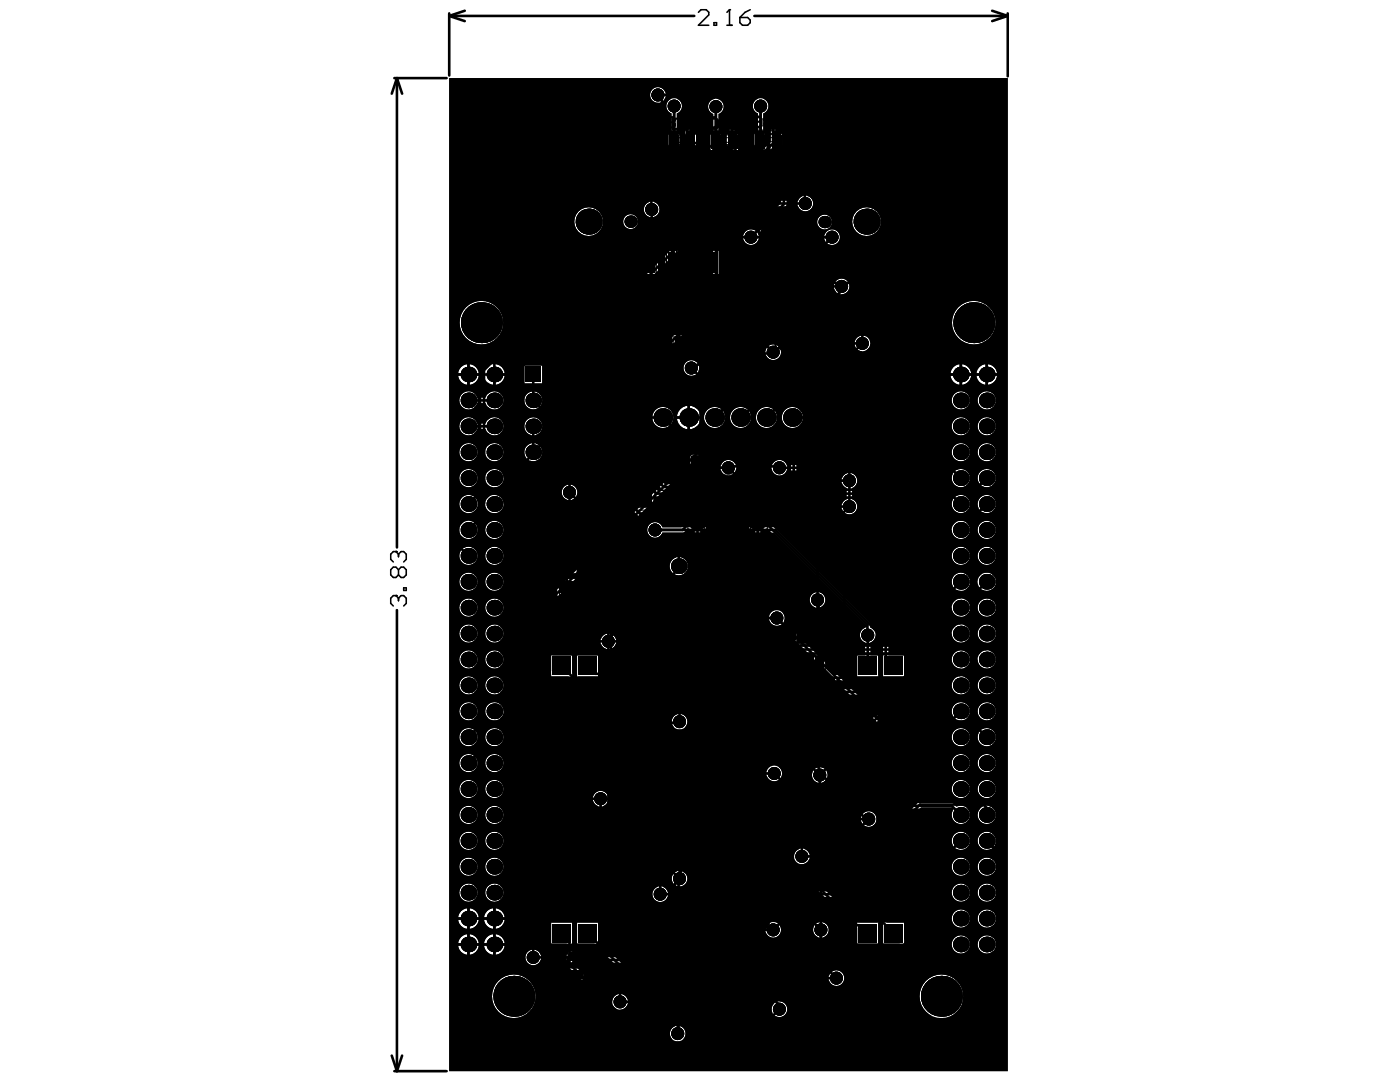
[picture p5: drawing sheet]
<svg xmlns="http://www.w3.org/2000/svg" width="279mm" height="216mm" viewBox="0 0 279 216" stroke-linecap="round" stroke-linejoin="round" font-family="sans-serif">
<g fill="none" stroke="#000" stroke-width=".2">
<path d="M133.3 26h5.7v4h-5.7zM133.3 29h5.7M133.3 26.8h5.7M133.9 26.1h4.5v3.8h-4.5zM133.9 28.9h4.5M133.9 26.9h4.5M135.2 28.4h2M135.2 27.5h2M136.2 26.5v2.9M141.6 26h5.7v3h-5.7zM141.7 26.8h5.7v3.2h-5.7zM142.2 26.1h4.5v2.8h-4.5z"/>
<path d="M142.3 26.9h4.5v3h-4.5zM142.4 39.1h5.7v3h-5.7zM143 39.2h4.4v2.8h-4.4zM143.4 27.5h2.1M143.5 28.4h2.1M144.4 26.5v2M144.6 27.4v2M145.2 39.6v2M150.4 26h5.7v3h-5.7zM150.5 26.7h5.7v3.2h-5.7zM151 26.1h4.5v2.8h-4.5zM151.1 26.8h4.5v3h-4.5z"/>
<path d="M152.2 27.5h2.1M152.3 28.3h2.1M153.2 26.5v2M153.4 27.3v2M142.4 45.8h5.7v3.1h-5.7zM143 46h4.4v2.7h-4.4zM144.2 47.3h2M144.2 40.6h2M145.2 46.3v2M151.7 45.8h5.7v3.1h-5.7zM152.3 46h4.5v2.7h-4.5zM153.5 47.3h2"/>
<path d="M154.5 46.3v2M161.3 59.4h13v7.5h-13zM164.5 59.9h6.5v6.5h-6.5zM134.5 67.2h5.7v3.1h-5.7zM135.1 67.4h4.5v2.7h-4.5zM136.3 68.7h2M137.3 67.7v2M140.5 62.6h7.1v4h-7.1zM141 67.2h10.3v7.2h-10.3zM141.8 63.1h4.5v3h-4.5zM143 64.6h2.1M143.3 75h5.7v3h-5.7z"/>
<path d="M143.9 75.1h4.5v2.8h-4.5zM144 63.6v2M144.4 67.7h3.6v6.2h-3.6zM145.1 76.5h2M145.2 70.8h2M146.1 75.5v2M146.2 69.8v2M154.3 63.9h5.7v3h-5.7zM154.3 60.3h5.7v3h-5.7zM154.9 60.4h4.4v2.8h-4.4zM154.9 64h4.4v2.8h-4.4zM156.1 61.8h2"/>
<path d="M156.1 65.4h2M157.1 60.8v2M157.1 64.4v2M166.8 63.1h2M167.8 62.1v2.1M123.5 97.7h7.2v4.1h-7.2zM124.9 98.3h4.4v2.9h-4.4zM125 92.3h5.7v3.1h-5.7zM125.6 89.6h3.3v1.7h-3.3zM125.6 92.5h4.5v2.7h-4.5zM126.1 99.8h2M126.1 89.8h2.3v1.3h-2.3z"/>
<path d="M126.6 90.4h1.3M126.9 93.9h2M127.1 98.7v2.1M127.3 89.8v1.3M127.9 92.8v2.1M137.3 94.8h15.8v11.4h-15.8zM137.7 90.8h5.7v3h-5.7zM138.3 90.9h4.5v2.8h-4.5zM139.5 92.3h2.1M140.6 91.3v2M140.6 95.3h9.2v10.4h-9.2zM145.2 99.5v2"/>
<path d="M147.2 90.5h5.7v3h-5.7zM147.8 90.6h4.5v2.8h-4.5zM149 92h2.1M150.1 91v2M157.2 94.9h5.7v3.1h-5.7zM157.2 99.6h5.7v3h-5.7zM157.3 88.7h5.7v3.1h-5.7zM157.8 95.1h4.5v2.7h-4.5zM157.8 99.7h4.5v2.8h-4.5zM157.9 88.9h4.5v2.7h-4.5zM159 96.4h2M159.1 90.2h2"/>
<path d="M160 95.4v2.1M160.1 89.2v2.1M111.1 107.4h4.1v7.1h-4.1zM111.1 115.4h4.1v7.1h-4.1zM111.6 100.9h3.1v5.7h-3.1zM111.7 108.7h2.9v4.5h-2.9zM111.7 116.7h2.9v4.5h-2.9zM111.8 101.5h2.7v4.5h-2.7zM112.1 119h2.1M112.1 103.8h2.1M112.1 110.9h2.1M113.1 102.8v2"/>
<path d="M113.1 109.9v2M113.1 118v2M115.4 100.9h4.1v7.2h-4.1zM116 102.3h3v4.4h-3zM116.5 104.5h2M117.5 103.5v2M133.9 106.8h7.1v4.1h-7.1zM135.2 107.4h4.5v2.9h-4.5zM136.4 108.8h2.1M137.4 107.8v2.1M144.2 100.5h2M146.5 106.8h5.7v3.1h-5.7z"/>
<path d="M147.1 107h4.5v2.7h-4.5zM148.3 108.3h2.1M149.3 107.3v2M157.2 103.7h5.7v3.1h-5.7zM157.8 103.9h4.5v2.7h-4.5zM159 105.2h2M159 101.1h2M160 100.1v2M160 104.2v2M111.6 123.8h3.1v5.7h-3.1zM111.8 124.4h2.7v4.4h-2.7zM112.1 126.6h2.1"/>
<path d="M113.1 125.6v2M115.4 122.6h4.1v7.1h-4.1zM116 123.9h3v4.5h-3zM116.5 126.2h2M117.5 125.1v2.1M123.5 128.9h7.2v4.1h-7.2zM124.9 129.5h4.4v2.9h-4.4zM125 123.9h5.7v3h-5.7zM125.5 121.2h3.3v1.6h-3.3zM125.6 124h4.5v2.8h-4.5zM126 121.4h2.3v1.2h-2.3zM126.1 130.9h2"/>
<path d="M126.5 122h1.3M126.9 125.4h2M127.1 129.9v2M127.1 121.4v1.2M127.9 124.4v2M133.9 138.3h7.1v4.1h-7.1zM135.2 138.9h4.5v3h-4.5zM137.3 125.9h15.8v11.4h-15.8zM137.4 139.4v2M137.7 121.8h5.7v3h-5.7zM138.3 121.9h4.5v2.8h-4.5zM139.5 123.3h2.1"/>
<path d="M140.6 122.3v2M140.6 126.4h9.2v10.4h-9.2zM144.2 131.6h2M145.2 130.6v2M146.5 138.5h5.7v3.1h-5.7zM147 121.8h5.7v3h-5.7zM147.1 138.7h4.5v2.7h-4.5zM147.6 121.9h4.5v2.8h-4.5zM148.8 123.3h2.1M149.4 139.1v2M149.9 122.3v2M158.9 125.4h5.7v3.1h-5.7z"/>
<path d="M159 130.7h5.7v3.1h-5.7zM159 134.7h5.7v3h-5.7zM159.5 125.6h4.5v2.7h-4.5zM159.6 130.9h4.5v2.7h-4.5zM159.6 134.8h4.5v2.8h-4.5zM160.7 126.9h2.1M160.8 136.2h2.1M160.8 132.3h2.1M161.8 125.9v2.1M161.9 131.2v2.1M161.9 135.2v2M113.3 158.6h2.8v4.5h-2.8z"/>
<path d="M114.7 159.8v2.1M124.8 155.2h5.7v3h-5.7zM125 152.8h3.3v1.6h-3.3zM125.5 155.3h4.4v2.8h-4.4zM125.6 153h2.2v1.2h-2.2zM126.1 153.6h1.2M126.7 153v1.2M126.7 156.7h2M127.7 155.7v2M136.4 140.4h2.1M137.4 157.1h15.9v11.4h-15.9zM138.2 152.6h5.7v3.1h-5.7z"/>
<path d="M138.8 152.8h4.5v2.7h-4.5zM140.1 154.1h2M140.8 157.6h9.1v10.4h-9.1zM141.1 153.1v2M147 152.6h5.7v3.1h-5.7zM147.6 152.8h4.5v2.7h-4.5zM148.4 140.1h2M148.8 154.1h2.1M149.9 153.1v2M159 156.7h5.7v3.1h-5.7zM159.6 156.9h4.5v2.7h-4.5zM160.8 158.3h2.1"/>
<path d="M161.9 157.2v2.1M112.8 163.7h4v7.1h-4zM113.2 163.7v-5.7h3v5.7M113.3 165h3v4.5h-3zM113.7 160.9h2M113.8 167.3h2M114.8 166.3v2M117.6 161.9h4v7.2h-4zM118.1 163.3h3v4.4h-3zM118.6 165.5h2M119.6 164.5v2M124.2 160.1h7.1v4.1h-7.1z"/>
<path d="M125.5 160.7h4.5v2.9h-4.5zM126.8 162.1h2M127.8 161.1v2.1M133.9 169.2h7.1v4h-7.1zM135.2 169.7h4.5v3h-4.5zM136.4 171.2h2.1M137.4 170.2v2M141.3 174.6l1.6 1.5 1.5-1-2 2.6 3.1-1.6-2.1 2.6 3.1-1.5-2.1 2.5 3.1-1.5-2 2.6 3.1-1.6-1.1 1.6 1.6 1.5M144.3 162.8h2.1M145.4 161.7v2.1M147 169.1h5.7v3.1h-5.7zM147.6 169.3h4.5v2.7h-4.5z"/>
<path d="M148.8 170.7h2.1M149.9 169.7v2M159 161.9h5.7v3.1h-5.7zM159 166h5.7v3.1h-5.7zM159.6 162.1h4.5v2.7h-4.5zM159.6 166.2h4.5v2.7h-4.5zM160.8 167.6h2.1M160.8 163.4h2.1M161.9 162.4v2.1M161.9 166.6v2M112.8 196.3h4v7.2h-4zM113.3 197.7h3v4.4h-3z"/>
<path d="M113.4 189.8h3.1v5.7h-3.1zM113.6 190.4h2.7v4.5h-2.7zM113.8 199.9h2M113.9 192.7h2.1M114.8 198.9v2M115 191.6v2.1M125.4 190.8h4.1v7.2h-4.1zM125.6 185.5h5.7v3h-5.7zM125.7 182.7h3.3v1.6h-3.3zM126 192.2h3v4.4h-3zM126.2 185.6h4.4v2.8h-4.4zM126.2 182.9h2.3v1.2h-2.3z"/>
<path d="M126.5 194.4h2M126.8 183.5h1.2M127.4 182.9v1.2M127.4 187h2M127.5 193.4v2M128.4 186v2M134.4 193h2.4v4.3h-2.4zM135 195.2h1.2M135 194.1h1.2v2.2h-1.2zM135.6 194.6v1.2M137.3 188.2h15.8v11.4h-15.8zM138.2 183.9h5.7v3h-5.7z"/>
<path d="M138.8 184h4.5v2.8h-4.5zM140.1 185.4h2M140.6 188.7h9.2v10.4h-9.2zM141.1 184.4v2M144.2 193.9h2M145.2 192.9v2.1M146.5 183.9h5.7v3h-5.7zM147.1 184h4.5v2.8h-4.5zM148.3 185.4h2.1M149.4 184.4v2M159 188h5.7v3h-5.7zM159 193.4h5.7v3.1h-5.7z"/>
<path d="M159 197.5h5.7v3h-5.7zM159.6 193.6h4.5v2.7h-4.5zM159.6 188.1h4.5v2.8h-4.5zM159.6 197.6h4.5v2.8h-4.5zM160.8 199h2.1M160.8 195h2.1M160.8 189.5h2.1M161.9 188.5v2M161.9 194v2M161.9 198v2M133.6 200.5h7.2v4h-7.2zM135 201h4.4v3h-4.4z"/>
<path d="M136.2 202.5h2M137.2 201.5v2M146.8 200.4h5.7v3.1h-5.7zM147.4 200.6h4.4v2.7h-4.4zM148.6 202h2M149.6 201v2"/>
<circle cx="166.4" cy="64.6" r="1.02"/>
<circle cx="148" cy="97.1" r="1.02"/>
<circle cx="148" cy="128.2" r="1.02"/>
<circle cx="148.1" cy="159.4" r="1.02"/>
<circle cx="144.4" cy="179.4" r="9.5"/>
<circle cx="148" cy="190.6" r="1.02"/>
</g>
<g fill="none" stroke="#000" stroke-width=".52">
<path d="M78.7 15.6h10.4M79.2 15.6l1.1 3.1M79.2 15.6l-1 3.1M79.2 15.6v93.6M89.7 3.2l3.1 1M89.7 2.7v12.4M89.7 3.2h48.9M92.8 2.1l-3.1 1.1M131.3 18.9h22.2l.8 .8v8.6l.1 .1M131.5 18.9l.6-.5v17.2l-.5 .5h-1.3l-.3 .3 .1 9.6 24.2 24.3M135.9 18.9l1.2 1.3v7.5l.7 .7M146.1 18.9l.1 9.5"/>
<path d="M150.6 3.2h50.5M198 2.1l3.1 1.1M201.1 3.2l-3.1 1M201.1 2.7v12.5M109.6 32h71.2v24.4h-71.2zM134.5 27.4l-.1 .1M134.5 21.2v7.2M137.9 27.5v.4l.6 .6h1.6l6.2 6.3v.2M142.8 21.3h.1M142.9 21.3v7.1M142.9 27.3l-.2 .2M146.2 27.5l.6 .6v3l3.6 3.7v.2"/>
<path d="M151.8 21.2v6.6l-.6 .6M151.8 27.2l-.3 .3M151.9 21.3h-.1M155 27.5v.4l-2.6 2.6 .1 4.5M156.4 36.1v4.7l-6.5 6.5M160.5 36.1l.1 .1v3.5l.4 .4h.3M143.5 47.3l-.6 .6v11.4l-43.4 43.3h-2.9l-3.1 3.1v.2M143.5 40.6v.5l-16.7 16.7h-14.1l-16.1 16.1v23.6l-2.9 2.8v.4M146.9 47.3h5.9M156.2 47.3h9.9l-1.5 1.5v3.6M160.7 40.6h-13.2l-.6 .5M93.5 79.9h5.2"/>
<path d="M105.9 74.7l.5 .5v5.2h.5l6.8 6.7v14.8l.5 .6h3.8l4.7-4.7h7.6l.8 .7h8.1M127.6 61.6h34.7v24.8h-34.7zM139.1 68.7l.1 .2h3.8M144.4 76.5l-1.4-1.4v-2.4h-3.8l-.7 .7h-.5l1.8 1.9v14.5l-30.1 30v14l-10.2 10.2h-2.9l-3.1 3.1M155.4 61.8v.5l-1.1 1.1h-7.5l-.9 .9v.3l.9 .9v3.6l1.7 1.7h.9l.3-.3h4.4l.2-.2M158.8 61.8v.5l.6 .6h2.4l.3 .2h1.1M163.2 65.8h-1l-7 6.9h-6.4l-.4 .3v2.9l-.6 .6M163.2 64.5h-3.8l-.6 .6v.3M163.2 61.8h.9l3.5-3.4v-.9l.4-.4h-47.8l-15.8 15.9v71.3l-4.9 4.9h-2.9l-3.1 3.1M172.1 68.5h-15.8l-1.5 1.5v.3h-.5M172.1 68.5l-2.6 2.6v30M172.4 61.8h1l1.7 1.7v5.7l-7.5 7.5h-8l-7 7.1"/>
<path d="M172.4 60.5h1l2.5 2.5v6.5l-13.8 13.8h-3.3l-.6 .7M172.4 65.8l-.3 .1v2.6M172.4 63.1h1l.9 1v4.8l-6.9 6.9h-11.9l-7.6 7.6M172.4 64.5h-.9l-9.2 9.1h-5.7l-4.8 4.7h-4.2l-5 5M93.5 85.1h5.2M105.9 85.1l.5 .5v5l-6.9 6.9h-.7l-2.2 2.2v.7l-2.3 2.2h-.6l-2.3 2.3v3.9l2.1 2.1M113.7 98.2l7.7 7.8v54.4l-1.5 1.5M126.3 90.8v2.9l-.1 .2M128.9 99.8v.3l1.1 1h9.2M129.6 93.9v.4l2.9 2.9h6.7M131.7 83.6l-.3-.3h-18.1l-6.9 6.9h-.5M132.3 83.3l10 10h3.1"/>
<path d="M138.8 92.3l.4 .4v3.1M139.2 99.8h5.3l.7 .7 .7-.7h5.3M142.9 92.5v.8M145.4 93.3l2.5 2.6h21.6M148.1 92.4v.2l-.4 .5h-2.1l-.2 .2M151.2 98.5h38.5l2.1 2.1M158.4 90.2v6.1l-.7 .9h-6.5M162.3 95.9l-.5 .5M191.8 95.4l-2.1-2.1h-34.1l-.3-.2h-4.1v2.7M196.9 95.4l-3.1 3.1h-2.9l-10.2 10.2v31.4l-16.3 16.4h-7.8l-2.1-2.2h-2.7l-.2-.2M107.4 113.2h14.5v22.8h-14.5zM113.7 105.2v4.2"/>
<path d="M125.3 100.5h.4l2 2h11.5M130.7 105.7h24l22.1 22.1v3.5l1.5 1.6M135.6 108.8l-.1 .2v4.5l-13.6 13.6-.5-.1M139.2 103.8h-1l-2 1.9M139.2 105.1l.1 3.7M151.2 105.1v3.1l-.1 .1M151.2 103.8h1l20.9 20.9 .1 8.2M158.3 101.1h-7.1M161.8 101.1h7.7M163.2 119.7l.2 .2v34.5l.2 .3M168.5 113.2h14.5v22.8h-14.5zM169.5 101.1l-6.3 6.3v19.2l.3 .3"/>
<path d="M191.8 116.1l-13.6 13.5h-27M196.9 100.6l-3.1 3.1h-2.9l-3.4 3.4h-27.8l-1.4-1.4v-.9l-2.3-2.3h-4.8M196.9 116.1l-2.9 2.9v2.9l-2.4 2.5h-.7l-4.5 4.4v1.5l-7.8 7.8h-17.1l-1.4-1.4v-.9l-2.2-2.2h-6.7M79.2 121.7v92M112.1 132.9l12.9 12.9h23.3l4.9-4.9v-5.1l-1-.9h-1M112.7 128.2h4.8l.2-.2h18.8l1.7 1.6h1M113.1 120.8v4.1M117.3 132.9l1.5 1.6h18.9l.4 .4h1.1M125.1 131.6h.5l2 2h11.6M126.3 122.3v3l-.1 .1M128.9 130.9v.3l1.1 1.1h9.2M129.6 125.4v.4l.6 .7h6.1l1.9 1.8h1"/>
<path d="M139.2 130.9h5.3l.7 .7 .7-.7h5.3M139.2 136.2l.1 4.2M139.3 123.3l-.1 .2v3.5M142.3 123.3h5.8v-.4l1.4-1.4h8l4.4 4.4h1l.3 .3M151.1 123.3l.1 .2v3.5M151.2 136.2v3.5l-.1 .2M151.2 132.3h8.9M151.6 123.3h3.4l20.7 20.7h18.1l3.1 3.1M160 126.9v.5l-.9 .9h-7.9M163.6 132.3v.4l2.5 2.5h14.3l5.2-5.2v-5.6l5.3-5.2h.7l2.2-2.3v-.6l2.3-2.3h1.7l1.2 1.2v12.1l-2.3 2.2h-.6l-2.3 2.3v.6l-2.2 2.3h-8l-19.3 19.3v.5M114.7 159.1l.2 .3h22l1.4 1.4h1.1M119.9 159.4v13.5"/>
<path d="M125.9 153.6v3l.1 .1M129.4 156.7v.5l.6 .6h6.7l1.6 1.7h1.1M135.6 140.4v3.6l-.2 .2h-14M139.3 154.1l.1 4M142.8 154.1h5.3v-.4l1.4-1.4h11.7l1.7 1.7v.5M151.6 154.3l-.2 .3v3.5M160.1 158.3v.4l-.7 .8h-8M163.6 158.3h.1M163.6 154.7v3.6M163.6 154.7h.5l8.8 8.7M191.8 141.9l-16.6 16.6v6.2l-20.9 20.8h-3.1l-.1-.1M107.4 166.5h14.5v22.8h-14.5z"/>
<path d="M114.7 162.6v3.6M119.9 163.4l-.3 .3M119.9 172.9l-13.5 13.5v4.6h8.6M119.9 172.9h13.3l2.4 2.4M125.9 162.9h.5l1.8 1.8h11.2M129.6 162.1v.3l.9 1h8.9M135.6 171.2v4.1M135.6 175.3l-.2 .2v30.6l-.1 .1M139.4 162.1h5.3l.7 .7 .6-.7h5.4M139.4 166.1h-1.1l-2.6 2.6h-1l-2.9 3v6.7h38.8l7.7 7.8M139.4 167.4l-.1 3.8M140.3 174.3h2.1"/>
<path d="M141.3 174.6v7.7h7.8M151.4 167.4v3.1l-.2 .2M151.4 166.1h1l18.5 18.5h.7l1.6 1.6M151.4 160.8h38.5l1.9 1.8M151.4 163.4h8.7M160.1 163.4h.1M163.6 163.4h9.8l-9.6 9.6v19.1l3.1 3.1h-3.1l-.2-.2M168.5 166.5h14.5v22.8h-14.5zM191.8 167.8l-7.7 7.6v9.4l-7.1 7.2h-25.8M196.9 161.1l-.6-.6h-12.7l-10.3 10.4h-13.3l.1-3.8-2.3-2.4h-6.4M196.9 167.8l2.1 2v24.4l-9.2 9.2h-25.7l-4-3.9v-1l-2.6-2.6h-6.3M112.1 186.2l1.6 1.6v4.6l15.6 15.6h19.6l6.7-6.6-.4-.4v-.8l-3-3h-1"/>
<path d="M115 190.9l.6 .6h22.1l.4 .5h1.1M115 194.4v3.5l-.2 .2M117.3 186.2l6.4 6.5v7.2h11.8l2.7-2.7h1M126.6 183.5v3.4l.1 .1M129.8 186.6v.5l3.5 3.5h5.9M135.6 194.4l.2 .1 3.4 .1M135.6 196h.1M139.2 193.3h5.3l.7 .6 .7-.6h5.3M139.2 198.6v3.7l-.2 .2M139.2 195.9l-3.6 .1M139.3 185.4l-.1 .1v3.8M149.4 181.3v2.1"/>
<path d="M151.2 185.5v3.8M151.2 198.6v3l-.1 .1M151.2 194.6h8.6l.3 .4M160.1 189.5v.4l-.6 .7h-8.3M163.6 185.3l-1.8-1.8h-12.8l-1.4 1.4v.5h-4.8M78.2 210.6l1 3.1M78.7 213.7h10.4M80.3 210.6l-1.1 3.1M135.4 202.5l-.1 .1v3.4l.1 .1"/>
<circle cx="107.4" cy="132.9" r="1.16"/>
<circle cx="168.5" cy="132.9" r="1.16"/>
<circle cx="144.4" cy="179.4" r="10.2"/>
<circle cx="107.4" cy="186.2" r="1.16"/>
<circle cx="168.5" cy="186.2" r="1.16"/>
</g>
<g fill="none" stroke="#000" stroke-width=".31">
<path d="M139.4 2.5l.5-.6h1l.6 .6v.5l-2.1 2h2.1M142.5 4.5h.5v.5h-.5zM145.1 5h1M145.1 2.5l.5-.6v3.1M147.7 3.5h1.5l.5 .5v.5l-.5 .5h-1l-.5-.5zM149.7 1.9l-1 .6-1 1M79.5 119.4l-.5-.6h-.5l-.5 .6v1l.5 .5M79.5 110.6l-.5-.5h-.5l-.5 .5v1l.5 .5M79.5 113.7l-.5-.5h-.5l-.5 .5v1l.5 .5h.5l.5-.5M79.5 119.4l.5-.6h.6l.5 .6v1l-.5 .5M79.5 110.6v.5M79.5 113.7v1"/>
<path d="M79.5 119.4v.5M79.5 110.6l.5-.5h.6l.5 .5v1l-.5 .5M79.5 113.7l.5-.5h.6l.5 .5v1l-.5 .5h-.6l-.5-.5M80.6 117.3h.5v.5h-.5zM143.6 184.1h1l-1 1.6h1M144.9 184.1v1.6h.9M147 184.3a.57 .57 0 0 0-.6-.2 .57 .57 0 0 0-.4 .4l.1 .2 .7 .3 .2 .4a.67 .67 0 0 1-1 0"/>
</g>
<g fill="#000">
<path d="M155.9 75l.9-.9h5.7l8.1-8 1 .4v.6a1.55 1.55 0 0 0-1 1.6 1.55 1.55 0 0 0 1.4 1.4l.1 .2-4.9 5h-11.2zM130.4 98.9l.2-.1 .5 .2h6.2l.1 .3-.1 .3h1.9v.5h-1.9l.1 .3-.1 .2h-6.9zM194.5 119.2l1.6-1.5a2.05 2.05 0 0 0 2.2-.3h.2v2.5h-.2a1.87 1.87 0 0 0-2.7 0 1.87 1.87 0 0 0 0 2.7 1.87 1.87 0 0 0 2.7 0h.2v2.5h-.2a1.88 1.88 0 0 0-3.1 .6 1.88 1.88 0 0 0 1.8 2.6v.2l-.5 .5h-.6l-2.1 2.1-.3-.1a1.84 1.84 0 0 0-3.3-.4 1.84 1.84 0 0 0 1.6 2.9l.1 .1-.5 .6h-7.7l-.2-.2 3.3-3.3 .1-.4v-1.2l2.8-2.8 .2 .1a1.84 1.84 0 0 0 2.8 1.6 1.84 1.84 0 0 0-.4-3.3v-.3l2.2-2.3zM152.7 123.8h.9a1.56 1.56 0 0 0 2.2 .9 1.56 1.56 0 0 0 .4-2.4l.1-.3h1l3.1 3.1-.1 .3h-1.4v2.4h-6.2v-.2a.84 .84 0 0 0 .1-1.1 .84 .84 0 0 0-1.1-.3v-1.3h1zM186.2 124.7l3.5-3.6 .2 .1a2.1 2.1 0 0 0 1.9 2l.1 .1-.5 .5-.9 .2-4.1 4.1-.2-.1zM153 165.3h4.5l1.5 1.4v2.5h.5v.2a1.51 1.51 0 0 0-1 1.6l-.3 .2-5.2-5.2-.1-.4z"/>
<path d="M89.7 15.6h111.4v198.1h-111.4zM130.2 17.8a1.56 1.56 0 0 0 .3 2.5 1.56 1.56 0 0 0 2.3-.8h1.1l.1 .2a1.54 1.54 0 0 0-1 1.5 1.54 1.54 0 0 0 1 1.4v4.2h-.7v3.2h2.5v-3.2h-.7v-4.2a1.54 1.54 0 0 0 1-1.4 1.54 1.54 0 0 0-1-1.5l.1-.2h.5l.9 .9v9.6h2.4v-3.2h-1.4v-6.6l-.2-.5 .1-.2h5.2v.2a1.55 1.55 0 0 0-1.4 1.4 1.55 1.55 0 0 0 1 1.6v4.1h-.6v3.2h2.5v-3.2h-.8v-4.1a1.55 1.55 0 0 0 1-1.6 1.55 1.55 0 0 0-1.4-1.4l.1-.2h2.5v7.3h-.6v3.2h2.4v-3.2h-.8v-7.3h4.6v.2a1.54 1.54 0 0 0-1 1.5 1.54 1.54 0 0 0 1.1 1.4v4.1h-.8v3.2h2.4v-3.2h-.6v-4.1a1.54 1.54 0 0 0 1.1-1.4 1.54 1.54 0 0 0-1-1.5v-.2h.9l.4 .4 .1 10h2.4v-3.2h-1.4v-7.2l-1.1-1-20.9-.1a1.55 1.55 0 0 0-2.6-.6zM145.8 39v3.2h2.3v-1.1h11.2a1.56 1.56 0 0 0 2.4 .8 1.56 1.56 0 0 0 0-2.5 1.56 1.56 0 0 0-2.4 .7h-11.2v-1.1zM128.5 41.8a1.56 1.56 0 0 0 3.1 0 1.56 1.56 0 0 0-3.1 0zM124.4 44.2a1.49 1.49 0 0 0 2.9 0 1.49 1.49 0 0 0-2.9 0zM163.1 44.3a1.5 1.5 0 0 0 3 0 1.5 1.5 0 0 0-3 0zM145.8 45.7v3.2h2.3v-1h.3a1.55 1.55 0 0 0 1.5 1 1.55 1.55 0 0 0 1.4-1h.4v1h2.2v-3.2h-2.2v1.1h-.4a1.55 1.55 0 0 0-1.4-1 1.55 1.55 0 0 0-1.5 1h-.3v-1.1zM170.1 44.2a2.87 2.87 0 0 0 5.7 0 2.87 2.87 0 0 0-5.7 0zM114.6 44.2a2.87 2.87 0 0 0 5.7 0 2.87 2.87 0 0 0-5.7 0zM155.1 45.7v3.2h2.3v-1h7.2a1.56 1.56 0 0 0 2.4 .7 1.56 1.56 0 0 0 0-2.5 1.56 1.56 0 0 0-2.4 .7h-7.2v-1.1zM166.4 57.2a1.56 1.56 0 0 0 3.1 0 1.56 1.56 0 0 0-3.1 0zM190 64.4a4.4 4.4 0 0 0 8.7 0 4.4 4.4 0 0 0-8.7 0zM91.7 64.4a4.4 4.4 0 0 0 8.7 0 4.4 4.4 0 0 0-8.7 0zM170.5 68.5a1.6 1.6 0 0 0 3.2 0 1.6 1.6 0 0 0-3.2 0zM152.7 70.3a1.6 1.6 0 0 0 3.2 0 1.6 1.6 0 0 0-3.2 0zM197.2 72.7v1.8h1.8a2 2 0 0 0-1.8-1.8zM192 72.7v1.8h1.8a2 2 0 0 0-1.8-1.8zM93.7 72.7v1.8h1.8a2 2 0 0 0-1.8-1.8zM190.3 73.3l-.4 .4-.2 .8h1.8v-1.8l-.8 .2zM195.4 73.3l-.3 .4-.2 .8h1.8v-1.8l-.8 .2zM92 73.3l-.3 .4-.3 .8h1.8v-1.8l-.8 .2zM104.6 72.9v3.6h3.6v-3.6zM197.2 75v1.8a2 2 0 0 0 1.8-1.8zM192 75v1.8a2 2 0 0 0 1.8-1.8zM98.9 75v1.8a2 2 0 0 0 1.8-1.8zM93.7 75v1.8a2 2 0 0 0 1.8-1.8zM194.9 75a2 2 0 0 0 1.8 1.8v-1.8zM189.7 75a2 2 0 0 0 1.8 1.8v-1.8zM91.4 75a2 2 0 0 0 1.8 1.8v-1.8zM136.9 72.3a1.56 1.56 0 0 0-.2 2 1.56 1.56 0 0 0 1.9 .5l.7 .7v5.9l-.3 .1-.4-.2-.9-.3v4.6l.9-.2 .4-.3 .3 .1v4.4l-29.9 29.9-.2 .3v13.8l-8.5 8.5-.1-.1a1.88 1.88 0 0 0-2.6-1.8 1.88 1.88 0 0 0-.6 3.1l-.1 .2h-.7l-.4 .1-1.9 1.9a1.82 1.82 0 0 0-2.6 1.3 1.82 1.82 0 0 0 2.1 2.1 1.82 1.82 0 0 0 1.3-2.7l1.7-1.7h2.7l.4-.1 9.9-9.9 .2 .1v.4h4.2v-4.2h-3.9v-10.7l29.9-29.9 .1-.4v-5.9h.3a2.11 2.11 0 0 0 3.2 1.1 2.11 2.11 0 0 0 0-3.4 2.11 2.11 0 0 0-3.2 1.2l-.3-.1v-7.4l-.1-.4-.8-.8a1.56 1.56 0 0 0-.5-2 1.56 1.56 0 0 0-2 .2zM104.6 79.9a1.8 1.8 0 0 0 3.6 0 1.8 1.8 0 0 0-3.6 0zM195.1 79.9a1.83 1.83 0 0 0 3.6 0 1.83 1.83 0 0 0-3.6 0zM189.9 79.9a1.85 1.85 0 0 0 3.7 0 1.85 1.85 0 0 0-3.7 0zM91.7 79.9a1.83 1.83 0 0 0 3.6 0 1.83 1.83 0 0 0-3.6 0zM135.8 81.6l-.4 .5-.3 .9h2.1v-2l-.9 .3zM156 83.3a2.11 2.11 0 0 0 4.2 0 2.11 2.11 0 0 0-4.2 0zM150.9 83.3a2.11 2.11 0 0 0 4.2 0 2.11 2.11 0 0 0-4.2 0zM145.7 83.3a2.11 2.11 0 0 0 4.2 0 2.11 2.11 0 0 0-4.2 0zM130.2 83.3a2.11 2.11 0 0 0 4.2 0 2.11 2.11 0 0 0-4.2 0zM135.1 83.6a2.28 2.28 0 0 0 2.1 2v-2zM195.1 85.1a1.83 1.83 0 0 0 3.6 0 1.83 1.83 0 0 0-3.6 0zM189.9 85.1a1.85 1.85 0 0 0 3.7 0 1.85 1.85 0 0 0-3.7 0zM91.7 85.1a1.83 1.83 0 0 0 3.6 0 1.83 1.83 0 0 0-3.6 0zM195.1 90.2a1.83 1.83 0 0 0 3.6 0 1.83 1.83 0 0 0-3.6 0zM189.9 90.2a1.85 1.85 0 0 0 3.7 0 1.85 1.85 0 0 0-3.7 0zM91.7 90.2a1.83 1.83 0 0 0 3.6 0 1.83 1.83 0 0 0-3.6 0zM143.8 93.3a1.56 1.56 0 0 0 3.1 0 1.56 1.56 0 0 0-3.1 0zM195.1 95.4a1.83 1.83 0 0 0 3.6 0 1.83 1.83 0 0 0-3.6 0zM154.4 92.2a1.56 1.56 0 0 0 .3 2.5 1.56 1.56 0 0 0 2.3-.8h32.5l.6 .6a1.82 1.82 0 0 0 1.4 2.7 1.82 1.82 0 0 0 2.1-2.1 1.82 1.82 0 0 0-2.7-1.3l-.8-.8-.4-.2h-32.7a1.55 1.55 0 0 0-2.6-.6zM91.7 95.4a1.83 1.83 0 0 0 3.6 0 1.83 1.83 0 0 0-3.6 0zM142 98.5a.93 .93 0 0 0 .7 .7v.3a.93 .93 0 0 0-.7 .7h1v.5h-1a.93 .93 0 0 0 .7 .8v.2a.93 .93 0 0 0-.7 .8h1v.2h.2v1a.93 .93 0 0 0 .8-.7h.2a.93 .93 0 0 0 .7 .7v-1h.6v1a.93 .93 0 0 0 .7-.7h.3a.93 .93 0 0 0 .7 .7v-1h.2v-.2h1a.93 .93 0 0 0-.7-.8v-.2a.93 .93 0 0 0 .7-.8h-1v-.5h1a.93 .93 0 0 0-.7-.7v-.3a.93 .93 0 0 0 .7-.7h-1v-.3h-.2v-1a.93 .93 0 0 0-.7 .7h-.3a.93 .93 0 0 0-.7-.7v1h-.6v-1a.93 .93 0 0 0-.7 .7h-.2a.93 .93 0 0 0-.8-.7v1h-.2v.3zM147.7 97.2v.8h.7a.93 .93 0 0 0-.7-.8zM142.2 97.5l-.2 .5h.7v-.8zM96.2 73.5l-.1 .4v23.4l-1.8 1.7a1.82 1.82 0 0 0-2.5 .8 1.82 1.82 0 0 0 1.1 2.5l.1 .3-2 1.9-.1 .4v3.9l.1 .4 .9 .9a1.82 1.82 0 0 0 1.3 2.6 1.82 1.82 0 0 0 2.1-2.1 1.82 1.82 0 0 0-2.7-1.3l-.7-.7v-1.5h.2a1.87 1.87 0 0 0 2.4 .1 1.87 1.87 0 0 0 .6-2.3l1.7-1.7h2.7l.4-.2 43.3-43.3 .2-.4v-10.4h1.2v-3.2h-2.2l-.1 13.4-41.6 41.6-.1-.1a2.1 2.1 0 0 0-2-1.9l-.1-.2 .6-.5 .8-.2 5.9-5.9a1.79 1.79 0 0 0 2.3-1.1 1.79 1.79 0 0 0-1.2-2.3v-1.7a1.8 1.8 0 0 0 1-2.8 1.8 1.8 0 0 0-2.9 0 1.8 1.8 0 0 0 .9 2.8v1.7a1.77 1.77 0 0 0-.9 2.8l-4.3 4.2h-.1a1.95 1.95 0 0 0-1.2-1.8 1.95 1.95 0 0 0-2.1 .4l-.2-.1v-2.4l.2-.1a1.87 1.87 0 0 0 2.6 .1 1.87 1.87 0 0 0 0-2.7 1.87 1.87 0 0 0-2.6 0h-.2v-2.5h.2a1.87 1.87 0 0 0 2.6 0 1.87 1.87 0 0 0 0-2.7 1.87 1.87 0 0 0-2.6 .1l-.2-.1v-2.4l.2-.1a1.87 1.87 0 0 0 2.6 0 1.87 1.87 0 0 0 0-2.6 1.87 1.87 0 0 0-2.6 0l-.2-.1v-2l.3-.2 1 .5v-2.1h.3v-.2h2a2.01 2.01 0 0 0-1.8-1.8l-.1-.3 14.1-14.1h13.9l.3-.2 16-15.9h1.5v-3.2h-2.2v2.4l-15.9 15.8-14 .1zM112.1 98.2a1.56 1.56 0 0 0 3.1 0 1.56 1.56 0 0 0-3.1 0zM195.1 100.6a1.83 1.83 0 0 0 3.6 0 1.83 1.83 0 0 0-3.6 0zM189.9 100.6a1.85 1.85 0 0 0 3.7 0 1.85 1.85 0 0 0-3.7 0zM168.4 94.8a1.55 1.55 0 0 0 .6 2.6v2.2a1.56 1.56 0 0 0-.7 2.4 1.56 1.56 0 0 0 2.5 0 1.56 1.56 0 0 0-.8-2.4v-2.2a1.56 1.56 0 0 0 .8-2.3 1.56 1.56 0 0 0-2.4-.3zM147.7 103v.7a.93 .93 0 0 0 .7-.7zM142 103a.93 .93 0 0 0 .7 .7v-.7zM195.1 105.7a1.83 1.83 0 0 0 3.6 0 1.83 1.83 0 0 0-3.6 0zM189.9 105.7a1.85 1.85 0 0 0 3.7 0 1.85 1.85 0 0 0-3.7 0zM96.8 105.7a1.85 1.85 0 0 0 3.7 0 1.85 1.85 0 0 0-3.7 0zM195.1 110.9a1.83 1.83 0 0 0 3.6 0 1.83 1.83 0 0 0-3.6 0zM189.9 110.9a1.85 1.85 0 0 0 3.7 0 1.85 1.85 0 0 0-3.7 0zM96.8 110.9a1.85 1.85 0 0 0 3.7 0 1.85 1.85 0 0 0-3.7 0zM133.6 113a1.85 1.85 0 0 0 3.7 0 1.85 1.85 0 0 0-3.7 0zM195.1 116.1a1.83 1.83 0 0 0 3.6 0 1.83 1.83 0 0 0-3.6 0zM189.9 116.1a1.85 1.85 0 0 0 3.7 0 1.85 1.85 0 0 0-3.7 0zM96.8 116.1a1.85 1.85 0 0 0 3.7 0 1.85 1.85 0 0 0-3.7 0zM91.7 116.1a1.83 1.83 0 0 0 3.6 0 1.83 1.83 0 0 0-3.6 0zM161.6 119.7a1.56 1.56 0 0 0 3.1 0 1.56 1.56 0 0 0-3.1 0zM195.1 121.3a1.83 1.83 0 0 0 3.6 0 1.83 1.83 0 0 0-3.6 0zM189.9 121.3a1.85 1.85 0 0 0 3.7 0 1.85 1.85 0 0 0-3.7 0zM96.8 121.3a1.85 1.85 0 0 0 3.7 0 1.85 1.85 0 0 0-3.7 0zM91.7 121.3a1.83 1.83 0 0 0 3.6 0 1.83 1.83 0 0 0-3.6 0zM195.1 126.4a1.83 1.83 0 0 0 3.6 0 1.83 1.83 0 0 0-3.6 0zM189.9 126.4a1.85 1.85 0 0 0 3.7 0 1.85 1.85 0 0 0-3.7 0zM96.8 126.4a1.85 1.85 0 0 0 3.7 0 1.85 1.85 0 0 0-3.7 0zM91.7 126.4a1.83 1.83 0 0 0 3.6 0 1.83 1.83 0 0 0-3.6 0zM142 129.6a.93 .93 0 0 0 .7 .7v.3a.93 .93 0 0 0-.7 .7h1v.6h-1a.93 .93 0 0 0 .7 .7v.2a.93 .93 0 0 0-.7 .8h1v.2h.2v1a.93 .93 0 0 0 .8-.7h.2a.93 .93 0 0 0 .7 .7v-1h.6v1a.93 .93 0 0 0 .7-.7h.3a.93 .93 0 0 0 .7 .7v-1h.2v-.2h1a.93 .93 0 0 0-.7-.8v-.2a.93 .93 0 0 0 .7-.7h-1v-.6h1a.93 .93 0 0 0-.7-.7v-.3a.93 .93 0 0 0 .7-.7h-1v-.2h-.2v-1a.93 .93 0 0 0-.7 .7h-.3a.93 .93 0 0 0-.7-.7v1h-.6v-1a.93 .93 0 0 0-.7 .7h-.2a.93 .93 0 0 0-.8-.7v1h-.2v.2zM147.7 128.4v.7h.7a.93 .93 0 0 0-.7-.7zM142.2 128.6l-.2 .5h.7v-.7zM119.9 128a1.56 1.56 0 0 0 3.1 0 1.56 1.56 0 0 0-3.1 0zM195.1 131.6a1.83 1.83 0 0 0 3.6 0 1.83 1.83 0 0 0-3.6 0zM189.9 131.6a1.85 1.85 0 0 0 3.7 0 1.85 1.85 0 0 0-3.7 0zM96.8 131.6a1.85 1.85 0 0 0 3.7 0 1.85 1.85 0 0 0-3.7 0zM91.7 131.6a1.83 1.83 0 0 0 3.6 0 1.83 1.83 0 0 0-3.6 0zM147.7 134.1v.7a.93 .93 0 0 0 .7-.7zM142 134.1a.93 .93 0 0 0 .7 .7v-.7zM129.6 104.6a1.56 1.56 0 0 0 .3 2.5 1.56 1.56 0 0 0 2.3-.8h22.3l18.7 18.6-.1 .3a1.55 1.55 0 0 0-1.5 1.3 1.55 1.55 0 0 0 1 1.7v2.6h-1.5v4.2h4.2v-4.2h-1.6v-2.6a1.5 1.5 0 0 0 1-1.4l.3-.1 1.2 1.3v7h4.2v-4.2h-3.1v-3l-.2-.4-22.2-22.1-22.7-.1a1.55 1.55 0 0 0-2.6-.6zM115.2 130.8v4.2h4.1v-4.2zM195.1 136.8a1.83 1.83 0 0 0 3.6 0 1.83 1.83 0 0 0-3.6 0zM189.9 136.8a1.85 1.85 0 0 0 3.7 0 1.85 1.85 0 0 0-3.7 0zM96.8 136.8a1.85 1.85 0 0 0 3.7 0 1.85 1.85 0 0 0-3.7 0zM91.7 136.8a1.83 1.83 0 0 0 3.6 0 1.83 1.83 0 0 0-3.6 0zM195.1 141.9a1.83 1.83 0 0 0 3.6 0 1.83 1.83 0 0 0-3.6 0zM91.7 141.9a1.83 1.83 0 0 0 3.6 0 1.83 1.83 0 0 0-3.6 0zM134.1 144a1.56 1.56 0 0 0 3.1 0 1.56 1.56 0 0 0-3.1 0zM153.9 122.2a1.56 1.56 0 0 0-.1 2 1.56 1.56 0 0 0 1.9 .5l19.8 19.8h18.1l1.7 1.7a1.82 1.82 0 0 0 1.3 2.7 1.82 1.82 0 0 0 2.1-2.1 1.82 1.82 0 0 0-2.6-1.3l-1.9-1.9-.4-.1h-.7v-.2a1.87 1.87 0 0 0 0-2.6 1.87 1.87 0 0 0-2.7 0 1.87 1.87 0 0 0 0 2.6v.2h-14.5l-19.5-19.5a1.56 1.56 0 0 0-.5-2 1.56 1.56 0 0 0-2 .2zM189.9 147.1a1.85 1.85 0 0 0 3.7 0 1.85 1.85 0 0 0-3.7 0zM96.8 147.1a1.85 1.85 0 0 0 3.7 0 1.85 1.85 0 0 0-3.7 0zM195.1 152.3a1.83 1.83 0 0 0 3.6 0 1.83 1.83 0 0 0-3.6 0zM189.9 152.3a1.85 1.85 0 0 0 3.7 0 1.85 1.85 0 0 0-3.7 0zM96.8 152.3a1.85 1.85 0 0 0 3.7 0 1.85 1.85 0 0 0-3.7 0zM91.7 152.3a1.83 1.83 0 0 0 3.6 0 1.83 1.83 0 0 0-3.6 0zM153 154.3a1.56 1.56 0 0 0 3.1 0 1.56 1.56 0 0 0-3.1 0zM162 154.7a1.6 1.6 0 0 0 3.2 0 1.6 1.6 0 0 0-3.2 0zM195.1 157.4a1.83 1.83 0 0 0 3.6 0 1.83 1.83 0 0 0-3.6 0zM189.9 157.4a1.85 1.85 0 0 0 3.7 0 1.85 1.85 0 0 0-3.7 0zM96.8 157.4a1.85 1.85 0 0 0 3.7 0 1.85 1.85 0 0 0-3.7 0zM91.7 157.4a1.83 1.83 0 0 0 3.6 0 1.83 1.83 0 0 0-3.6 0zM142.1 160.8a.93 .93 0 0 0 .7 .7v.3a.93 .93 0 0 0-.7 .7h1v.5h-1a.93 .93 0 0 0 .7 .8v.2a.93 .93 0 0 0-.7 .7h1v.3h.3v1a.93 .93 0 0 0 .7-.7h.3a.93 .93 0 0 0 .7 .7v-1h.5v1a.93 .93 0 0 0 .8-.7h.2a.93 .93 0 0 0 .7 .7v-1h.3v-.3h1a.93 .93 0 0 0-.7-.7v-.2a.93 .93 0 0 0 .7-.8h-1v-.5h1a.93 .93 0 0 0-.7-.7v-.3a.93 .93 0 0 0 .7-.7h-1v-.3h-.3v-1a.93 .93 0 0 0-.7 .7h-.2a.93 .93 0 0 0-.8-.7v1h-.5v-1a.93 .93 0 0 0-.7 .7h-.3a.93 .93 0 0 0-.7-.7v1h-.3v.3zM147.9 159.5v.8h.7a.93 .93 0 0 0-.7-.8zM142.4 159.8l-.3 .5h.8v-.8zM118.3 159.4a1.56 1.56 0 0 0 3.1 0 1.56 1.56 0 0 0-3.1 0zM158.9 169.8a1.56 1.56 0 0 0 .3 2.4 1.56 1.56 0 0 0 2.3-.8h12l10.3-10.3h6.6v.1a1.87 1.87 0 0 0 0 2.7 1.87 1.87 0 0 0 2.7 0 1.87 1.87 0 0 0 0-2.7v-.1h2.5v.1a1.84 1.84 0 0 0 .1 2.8 1.84 1.84 0 0 0 2.8-.5 1.84 1.84 0 0 0-1.1-2.7l-.7-.6-.4-.2-12.9 .1-10.4 10.3h-11.5a1.55 1.55 0 0 0-2.6-.6zM96.8 162.6a1.85 1.85 0 0 0 3.7 0 1.85 1.85 0 0 0-3.7 0zM91.7 162.6a1.83 1.83 0 0 0 3.6 0 1.83 1.83 0 0 0-3.6 0zM171.8 163.4a1.56 1.56 0 0 0 3.1 0 1.56 1.56 0 0 0-3.1 0zM147.9 165.3v.7a.93 .93 0 0 0 .7-.7zM142.1 165.3a.93 .93 0 0 0 .8 .7v-.7zM195.1 167.8a1.83 1.83 0 0 0 3.6 0 1.83 1.83 0 0 0-3.6 0zM189.9 167.8a1.85 1.85 0 0 0 3.7 0 1.85 1.85 0 0 0-3.7 0zM96.8 167.8a1.85 1.85 0 0 0 3.7 0 1.85 1.85 0 0 0-3.7 0zM91.7 167.8a1.83 1.83 0 0 0 3.6 0 1.83 1.83 0 0 0-3.6 0zM195.1 172.9a1.83 1.83 0 0 0 3.6 0 1.83 1.83 0 0 0-3.6 0zM189.9 172.9a1.85 1.85 0 0 0 3.7 0 1.85 1.85 0 0 0-3.7 0zM96.8 172.9a1.85 1.85 0 0 0 3.7 0 1.85 1.85 0 0 0-3.7 0zM91.7 172.9a1.83 1.83 0 0 0 3.6 0 1.83 1.83 0 0 0-3.6 0zM134.1 175.3a1.56 1.56 0 0 0 3.1 0 1.56 1.56 0 0 0-3.1 0zM195.1 178.1a1.83 1.83 0 0 0 3.6 0 1.83 1.83 0 0 0-3.6 0zM189.9 178.1a1.85 1.85 0 0 0 3.7 0 1.85 1.85 0 0 0-3.7 0zM96.8 178.1a1.85 1.85 0 0 0 3.7 0 1.85 1.85 0 0 0-3.7 0zM91.7 178.1a1.83 1.83 0 0 0 3.6 0 1.83 1.83 0 0 0-3.6 0zM98.9 181.2v1.8h1.8a2 2 0 0 0-1.8-1.8zM93.7 181.2v1.8h1.8a2 2 0 0 0-1.8-1.8zM97.2 181.8l-.3 .4-.3 .8h1.8v-1.8l-.8 .3zM92 181.8l-.3 .4-.3 .8h1.8v-1.8l-.8 .3zM195.1 183.3a1.83 1.83 0 0 0 3.6 0 1.83 1.83 0 0 0-3.6 0zM189.9 183.3a1.85 1.85 0 0 0 3.7 0 1.85 1.85 0 0 0-3.7 0zM98.9 183.5v1.8a2 2 0 0 0 1.8-1.8zM93.7 183.5v1.8a2 2 0 0 0 1.8-1.8zM96.6 183.5a2 2 0 0 0 1.8 1.8v-1.8zM91.4 183.5a2 2 0 0 0 1.8 1.8v-1.8zM162.3 185.5a1.56 1.56 0 0 0 3.1 0 1.56 1.56 0 0 0-3.1 0zM152.7 185.5a1.6 1.6 0 0 0 3.2 0 1.6 1.6 0 0 0-3.2 0zM98.9 186.4v1.8h1.8a2 2 0 0 0-1.8-1.8zM93.7 186.4v1.8h1.8a2 2 0 0 0-1.8-1.8zM97.2 187l-.3 .4-.3 .8h1.8v-1.8l-.8 .3zM92 187l-.3 .4-.3 .8h1.8v-1.8l-.8 .3zM130.7 177.3a1.56 1.56 0 0 0 .2 2.4 1.56 1.56 0 0 0 2.3-.7h37.2l4.8 4.8-.1 .3h-4v4.2h4.2v-4.1l.2-.1 .7 .7v3.5h4.2v-4.2h-3.4l-6.2-6.2h-37.6a1.55 1.55 0 0 0-2.5-.6zM195.1 188.5a1.83 1.83 0 0 0 3.6 0 1.83 1.83 0 0 0-3.6 0zM189.9 188.5a1.85 1.85 0 0 0 3.7 0 1.85 1.85 0 0 0-3.7 0zM98.9 188.7v1.8a2 2 0 0 0 1.8-1.8zM93.7 188.7v1.8a2 2 0 0 0 1.8-1.8zM96.6 188.7a2 2 0 0 0 1.8 1.8v-1.8zM91.4 188.7a2 2 0 0 0 1.8 1.8v-1.8zM142 192a.93 .93 0 0 0 .7 .7v.2a.93 .93 0 0 0-.7 .8h1v.5h-1a.93 .93 0 0 0 .7 .7v.3a.93 .93 0 0 0-.7 .7h1v.3h.2v1a.93 .93 0 0 0 .8-.7h.2a.93 .93 0 0 0 .7 .7v-1h.6v1a.93 .93 0 0 0 .7-.7h.3a.93 .93 0 0 0 .7 .7v-1h.2v-.3h1a.93 .93 0 0 0-.7-.7v-.3a.93 .93 0 0 0 .7-.7h-1v-.5h1a.93 .93 0 0 0-.7-.8v-.2a.93 .93 0 0 0 .7-.7h-1v-.3h-.2v-1a.93 .93 0 0 0-.7 .7h-.3a.93 .93 0 0 0-.7-.7v1h-.6v-1a.93 .93 0 0 0-.7 .7h-.2a.93 .93 0 0 0-.8-.7v1h-.2v.3zM147.7 190.7v.7h.7a.93 .93 0 0 0-.7-.7zM142.2 191l-.2 .4h.7v-.7zM104.9 191a1.56 1.56 0 0 0 3.1 0 1.56 1.56 0 0 0-3.1 0zM165.4 195.2a1.56 1.56 0 0 0 3.1 0 1.56 1.56 0 0 0-3.1 0zM147.7 196.4v.8a.93 .93 0 0 0 .7-.8zM142 196.4a.93 .93 0 0 0 .7 .8v-.8zM110 184.1v4.2h3.1v4.1l.2 .3 15.8 15.8h20l5.8-5.7a1.56 1.56 0 0 0 2.2-1.2 1.56 1.56 0 0 0-1.8-1.8 1.56 1.56 0 0 0-1.2 2.2l-5.4 5.5h-12.2l-.1-.2a1.56 1.56 0 0 0-.1-2.2 1.56 1.56 0 0 0-2.1 0 1.56 1.56 0 0 0-.1 2.2l-.1 .2h-4.4l-5.9-5.8 .1-.2a1.55 1.55 0 0 0 1.5-1.4 1.55 1.55 0 0 0-1-1.7l-.1-5.9-4.9-5v-3.4h-4.1v4.2h3.4l4.6 4.6v5.5a1.5 1.5 0 0 0-1 1.4l-.3 .1-7.7-7.7v-8.1zM183.5 198.8a4.4 4.4 0 0 0 8.7 0 4.4 4.4 0 0 0-8.7 0zM98.2 198.8a4.4 4.4 0 0 0 8.7 0 4.4 4.4 0 0 0-8.7 0z"/>
<path d="M151.2 130.7h1.9l-.1-.3 .1-.3h25.3l12.5-12.4 .8 .2 .2 .2-.5 .6-.9 .1-5.2 5.3-.2 .3v5.4l-4.4 4.4-.3-.1v-3.3h-4.2v3.9h-.9v-3.9h-4.2v3.9h-4.8l-1.6-1.6v-2.4h-2.2v3.1h1.5l.3 .3-.1 .3h-.4v1.6h1.2v-.8l.2-.1 .5 .5 .4 .2h13.8l.1 .2-1.6 1.5h-13.4v-1h-2.8v1h-.5l-.4-.4v-2.5h-1.5l-.6-.5 .1-.3h2v-3.1h-2.3v1h-5.9l-.1-.2 .1-.3h-1.9zM162.2 134.4v1.6h1.1v-1.6z"/>
<path d="M89.7 15.6h111.4v198.1h-111.4zM141.8 20.2a1.55 1.55 0 0 0 .5 2.5v3.2h-.7v3l-.3 .1-1-.9-1.3-.1v-2.1h-2.2v3.2h3.1l4.5 4.5-.1 .2h-1v4.6h1.8v-3.5l.2-.1 .1 3.6h1.7v-4.6h-1l-4.5-4.5 .1-.2h2.1v-3.2h-.4v-3.2a1.56 1.56 0 0 0 .8-2.3 1.56 1.56 0 0 0-2.4-.2zM150.7 20.1a1.55 1.55 0 0 0 .6 2.5v3.3h-.9v3.2h2.2v-3.2h-.3v-3.3a1.56 1.56 0 0 0 .8-2.3 1.56 1.56 0 0 0-2.4-.2zM133.4 20.1a1.55 1.55 0 0 0 .6 2.5v3.3h-.7v3.2h2.3v-3.2h-.5v-3.3a1.56 1.56 0 0 0 .8-2.3 1.56 1.56 0 0 0-2.5-.2zM130.2 17.8a1.56 1.56 0 0 0-.3 1.8 1.56 1.56 0 0 0 1.5 .9l.2 .2v13.1h-.5v1.8h-.3v-1.8h-1.7l-.1-.3h-.8v5.1h.8l.1-.1 .2-.1 .2 .2v1.8a1.56 1.56 0 0 0-.6 2.4 1.56 1.56 0 0 0 2.5-.1 1.56 1.56 0 0 0-.9-2.4v-1.9h.3v-1.8h.3v1.8h1.8v-4.6h-.3v-14a1.56 1.56 0 0 0-.3-2.1 1.56 1.56 0 0 0-2.1 .1zM124.7 33.5v2.3h.9v-2.3zM163.7 33.8v4.6h1.8v-4.6zM161.7 33.8v4.6h1.7v-4.6zM157.6 33.8v4.6h1.8v-4.6zM153.5 33.8v4.6h1.8v-4.6zM153.8 25.9v2.4l-1.8 1.9-.2 .3v3.3h-.3v4.6h1.7v-4.6h-.3v-3l1.7-1.7h1.5v-3.2zM145.1 25.9v3.2h1.2v2.2l2.2 2.3-.1 .2h-1v4.6h1.8v-3.5l.2-.1v3.6h1.8v-4.6h-1l-2.9-2.9v-5zM141.3 33.8v4.6h1.8v-4.6zM139.3 33.8v4.6h1.7v-4.6zM137.2 33.8v4.6h1.8v-4.6zM135.2 33.8v4.6h1.7v-4.6zM133.1 33.8v4.6h1.8v-4.6zM126.1 33.5v5.1h1.5v-5.1zM124.7 36.3v2.3h.9v-2.3zM159.6 33.8v4.6h.5v.8a1.56 1.56 0 0 0-.5 2.4 1.56 1.56 0 0 0 2.5-.2 1.56 1.56 0 0 0-1-2.3v-.7h.3v-4.6zM124.4 44.2a1.49 1.49 0 0 0 2.9 0 1.49 1.49 0 0 0-2.9 0zM163.1 44.3a1.5 1.5 0 0 0 3 0 1.5 1.5 0 0 0-3 0zM155.6 33.8v4.6h.3v2.1l-5.4 5.4a1.56 1.56 0 0 0-2.2 1.2 1.56 1.56 0 0 0 1.8 1.8 1.56 1.56 0 0 0 1.2-2.2l5.6-5.7 .1-2.6h.3v-4.6zM170.1 44.2a2.87 2.87 0 0 0 5.7 0 2.87 2.87 0 0 0-5.7 0zM114.6 44.2a2.87 2.87 0 0 0 5.7 0 2.87 2.87 0 0 0-5.7 0zM165 46.2a1.54 1.54 0 0 0-.3 1.8l-.6 .6-.1 1.5h-.3v4.6h1.7v-4.6h-.3v-1.1l.3-.3a1.56 1.56 0 0 0 2.2-1.7 1.56 1.56 0 0 0-2.6-.8zM161.6 50.1v4.6h1.8v-4.6zM159.6 50.1v4.6h1.8v-4.6zM157.6 50.1v4.6h1.7v-4.6zM155.5 50.1v4.6h1.8v-4.6zM153.5 50.1v4.6h1.8v-4.6zM151.5 50.1v4.6h1.7v-4.6zM149.4 50.1v4.6h1.8v-4.6zM147.4 50.1v4.6h1.7v-4.6zM145.3 50.1v4.6h1.8v-4.6zM143.3 50.1v4.6h1.8v-4.6zM141.3 50.1v4.6h1.7v-4.6zM139.2 50.1v4.6h1.8v-4.6zM137.2 50.1v4.6h1.8v-4.6zM135.2 50.1v4.6h1.7v-4.6zM133.1 50.1v4.6h1.8v-4.6zM131.1 50.1v4.6h1.7v-4.6zM129 50.1v4.6h1.8v-4.6zM127 50.1v4.6h1.8v-4.6zM125 50.1v4.6h1.7v-4.6zM157.7 60.2v3.2h3.9l.1 .2-.1 .3-3.9-.1v3.2h2.2l.1 .2-5 5h-3.9v-.3h-3.4v1.6h.2v1.4h-1.2v3.2l.2 .2-3.2 3.2a2.11 2.11 0 0 0-3.2 1.4 2.11 2.11 0 0 0 2.5 2.5 2.11 2.11 0 0 0 1.4-3.2l3.4-3.3h3.5l.1 .2-2.4 2.5a2.1 2.1 0 0 0-3.3 1.2 2.1 2.1 0 0 0 2.4 2.6 2.1 2.1 0 0 0 1.6-3l6-6.1h3.2l.1 .3-5 4.9a2.11 2.11 0 0 0-3.1 1.4 2.11 2.11 0 0 0 2.4 2.5 2.11 2.11 0 0 0 1.5-3.2l5-5h7.3l.1 .2-5.4 5.4h-1.6a2.11 2.11 0 0 0-3.3-1.2 2.11 2.11 0 0 0 0 3.4 2.11 2.11 0 0 0 3.3-1.2h1.9l.3-.1 14-14v-6.9l-2.3-2.4a.65 .65 0 0 0-.7-.6h-1.9a.67 .67 0 0 0-.7 .5 .67 .67 0 0 0 .2 .7v.3a.67 .67 0 0 0 0 1v.4a.67 .67 0 0 0 0 1l-.2 .7-8.7 8.7h-5.7l-4.8 4.7h-2.6v-4.3h2.1v-.2l4.4-.1 6.8-6.7h1.8a.67 .67 0 0 0 .7-.5 .67 .67 0 0 0-.2-.7v-.4a.67 .67 0 0 0 0-.9v-.4a.67 .67 0 0 0 0-1l.2-.7 3.1-3.1a1.59 1.59 0 0 0 1.6-2.1 1.59 1.59 0 0 0-2.4-.9 1.59 1.59 0 0 0-.2 2.5l-1.7 1.7h-.3a1.27 1.27 0 0 0-1.5-.4v.9h-.2v.3h-1.9a1.48 1.48 0 0 1 .1 1.5h-1.4v-2.1zM161.5 59.8l-.2 .4h1.6v-.6h-1.1zM142.5 62.6v1.7h1.4v-1.7zM140.5 62.6v1.7h1.5v-1.7zM144.4 62.9v3.4h1.9v3l1.4 1.4v.9h3.4v-.5h1.9a1.56 1.56 0 0 0 2.4 .3 1.56 1.56 0 0 0-.4-2.5 1.56 1.56 0 0 0-2.2 1.1l-1.5-.1v-.8h-1.9v-.2h-.3v-1.1h-1.6l-.2-.2v-3.7h6.7v1.3h2.8v-1.6l-.3-.2v-3.2h-2.3v2.4l-.2 .3zM142.5 64.9v1.7h1.4v-1.7zM140.5 64.9v1.7h1.5v-1.7zM155.6 65.7v1.6h1.2v-1.6zM154 65.7v1.6h1.1v-1.6zM135.8 66.9v1.6h1.2v-1.6zM134.2 66.9v1.6h1.1v-1.6zM149.7 67.8v.8h1.6v-.8zM190 64.4a4.4 4.4 0 0 0 8.7 0 4.4 4.4 0 0 0-8.7 0zM91.7 64.4a4.4 4.4 0 0 0 8.7 0 4.4 4.4 0 0 0-8.7 0zM137.9 67.1v3.2h2.3v-.9h.9l-.1 1.1h3.9v-.8h-.2v-1.7h-3.4v.3h-1.1v-1.2zM135.8 69v1.6h1.2v-1.6zM134.2 69v1.6h1.1v-1.6zM136.9 72.3a1.56 1.56 0 0 0 .5 2.6 1.56 1.56 0 0 0 2.1-1.5l.2-.1h1.6v.2h1.2v1.8l.8 .8v2h2.2v-3.2h-2v-1.4h1.2v-1.6h.2v-.8h-3.9l.1 1.1-2.1 .1a1.55 1.55 0 0 0-2.1 0zM197.2 72.7v1.8h1.8a2 2 0 0 0-1.8-1.8zM192 72.7v1.8h1.8a2 2 0 0 0-1.8-1.8zM98.9 72.7v1.8h1.8a2 2 0 0 0-1.8-1.8zM93.7 72.7v1.8h1.8a2 2 0 0 0-1.8-1.8zM190.3 73.3l-.4 .4-.2 .8h1.8v-1.8l-.8 .2zM97.2 73.3l-.3 .4-.3 .8h1.8v-1.8l-.8 .2zM195.4 73.3l-.3 .4-.2 .8h1.8v-1.8l-.8 .2zM92 73.3l-.3 .4-.3 .8h1.8v-1.8l-.8 .2zM104.6 72.9v3.6h3.6v-3.6zM197.2 75v1.8a2 2 0 0 0 1.8-1.8zM192 75v1.8a2 2 0 0 0 1.8-1.8zM98.9 75v1.8a2 2 0 0 0 1.8-1.8zM93.7 75v1.8a2 2 0 0 0 1.8-1.8zM194.9 75a2 2 0 0 0 1.8 1.8v-1.8zM189.7 75a2 2 0 0 0 1.8 1.8v-1.8zM96.6 75a2 2 0 0 0 1.8 1.8v-1.8zM91.4 75a2 2 0 0 0 1.8 1.8v-1.8zM92.2 78.6a1.82 1.82 0 0 0 .3 2.9 1.82 1.82 0 0 0 2.7-1.1h1.7a1.82 1.82 0 0 0 2.8 1 1.82 1.82 0 0 0 0-3 1.82 1.82 0 0 0-2.8 1h-1.7a1.82 1.82 0 0 0-3-.8zM104.6 79.9a1.8 1.8 0 0 0 3.6 0 1.8 1.8 0 0 0-3.6 0zM195.1 79.9a1.83 1.83 0 0 0 3.6 0 1.83 1.83 0 0 0-3.6 0zM189.9 79.9a1.85 1.85 0 0 0 3.7 0 1.85 1.85 0 0 0-3.7 0zM137.7 81v2h2.1a2.28 2.28 0 0 0-2.1-2zM135.8 81.6l-.4 .5-.3 .9h2.1v-2l-.9 .3zM92.2 83.8a1.82 1.82 0 0 0 .3 2.8 1.82 1.82 0 0 0 2.7-1h1.7a1.82 1.82 0 0 0 2.8 .9 1.82 1.82 0 0 0 0-2.9 1.82 1.82 0 0 0-2.8 .9h-1.7a1.82 1.82 0 0 0-3-.7zM130.2 83.3a2.11 2.11 0 0 0 4.2 0 2.11 2.11 0 0 0-4.2 0zM137.7 83.6v2a2.28 2.28 0 0 0 2.1-2zM135.1 83.6a2.28 2.28 0 0 0 2.1 2v-2zM104.6 85.1a1.8 1.8 0 0 0 3.6 0 1.8 1.8 0 0 0-3.6 0zM195.1 85.1a1.83 1.83 0 0 0 3.6 0 1.83 1.83 0 0 0-3.6 0zM189.9 85.1a1.85 1.85 0 0 0 3.7 0 1.85 1.85 0 0 0-3.7 0zM162.1 88.4v1.6h1.1v-1.6zM160.5 88.4v1.6h1.1v-1.6zM128.3 89.4v.8h.8v-.8zM128.3 90.7v.8h.8v-.8zM104.6 90.2a1.8 1.8 0 0 0 3.6 0 1.8 1.8 0 0 0-3.6 0zM195.1 90.2a1.83 1.83 0 0 0 3.6 0 1.83 1.83 0 0 0-3.6 0zM189.9 90.2a1.85 1.85 0 0 0 3.7 0 1.85 1.85 0 0 0-3.7 0zM96.8 90.2a1.85 1.85 0 0 0 3.7 0 1.85 1.85 0 0 0-3.7 0zM91.7 90.2a1.83 1.83 0 0 0 3.6 0 1.83 1.83 0 0 0-3.6 0zM162.1 90.5v1.6h1.1v-1.6zM160.5 90.5v1.6h1.1v-1.6zM141.2 90.7v3.2h2.7a1.55 1.55 0 0 0 1.6 1 1.55 1.55 0 0 0 1.4-1.3h2.5v-3.2h-2.2v2.1h-.5a1.55 1.55 0 0 0-1.5-.7 1.55 1.55 0 0 0-1.3 1h-.5v-2.1zM150.7 90.4v4.7a.82 .82 0 0 0-1.2 .9l-.2 .2h-3.8v8.6h3.8l.2 .2a.82 .82 0 0 0 1.2 .8v.9h-.7v3.2h2.2v-3.2h-.5v-.9a.91 .91 0 0 0 1.1-.3l.3-.1 19.5 19.5v.4a1.56 1.56 0 0 0-.6 2.4 1.56 1.56 0 0 0 2.5-.1 1.56 1.56 0 0 0-.9-2.3l-.1-1-20.6-20.6-.2-.4 .1-.3h3l1.4 1.4v2.4h1.5l.6 .6 .4 .2h27.8l.4-.2 1.8-1.8 .2 .1a1.88 1.88 0 0 0 2.5 1.7 1.88 1.88 0 0 0 .7-3v-.2l1.1-.2 1.9-1.8a1.82 1.82 0 0 0 2.6-1.3 1.82 1.82 0 0 0-2.1-2.1 1.82 1.82 0 0 0-1.3 2.6l-1.7 1.7-2.9 .1-3.4 3.3h-24.2v-1h-2.7v1h-.5l-.5-.4v-2.5h-1.5l-.7-.7 .1-.2h2.1v-3.2h-2.2v1.1h-4.1l-.1-.2 .1-.3h-1.9v-.5h1.9l-.1-.3 .1-.3h36.4l.6 .7a1.82 1.82 0 0 0 1.4 2.7 1.82 1.82 0 0 0 2.1-2.1 1.82 1.82 0 0 0-2.7-1.3l-.9-.9-.3-.1h-26.8v-1.6h5.2a1.56 1.56 0 0 0 2.3 .8 1.56 1.56 0 0 0 0-2.5 1.56 1.56 0 0 0-2.3 .7h-5.2v-.5h-2.3v3.1h-1.2v-3.1h-.5v-3.1h.6v-3.1h-2.2v3.1h.6v3.1h-.7v1.7h-4.5v-.1a.84 .84 0 0 0 .1-1.1 .84 .84 0 0 0-1.1-.3v-1.5h2.3a1.56 1.56 0 0 0 2.2 1.1 1.56 1.56 0 0 0 .5-2.4 1.56 1.56 0 0 0-2.5 .2h-1.3v-2.1zM125.6 89.7l.2 2.6h-.8v3.1h2.3v-3.1h-.5v-.7l.2-.1h.8v-2.1h-.8v.3zM112.6 97.1a1.55 1.55 0 0 0 .5 2.6v1.2h-1.5v2.3h3.1v-.2h1v1.1h3.5v-2.1l3.7-3.7h.9v3.2h2.2l1.5 1.5h10.2v.2l-.2 .5-1.5 1.5h-3.8a1.56 1.56 0 0 0-2.4-.7 1.56 1.56 0 0 0 0 2.5 1.56 1.56 0 0 0 2.4-.7h4l.4-.2 .7-.7 .3 .1a.91 .91 0 0 0 1.1 .3v1.3h-.8v3.5h2.8v-3.5h-1v-1.3a.82 .82 0 0 0 1.2-.8l.2-.2h3.8v-8.6h-3.8l-.2-.2a.82 .82 0 0 0-1.2-.9v-1.2h.2v-3.2h-2.2v3.2h1v1.2a.81 .81 0 0 0-1 .3 .81 .81 0 0 0 0 1l-.1 .2h-4.9l-2-1.9v-2.4h-2.2v3.1h1.5l2.3 2.3h5.1v.3h-6.1l-.6-.6-.4-.2h-7.6l-.4 .2-3.8 3.8h-2.8v.7h-1v-1h-.5v-1.2a1.56 1.56 0 0 0 .8-2.3 1.56 1.56 0 0 0-2.4-.3zM195.1 95.4a1.83 1.83 0 0 0 3.6 0 1.83 1.83 0 0 0-3.6 0zM189.9 95.4a1.85 1.85 0 0 0 3.7 0 1.85 1.85 0 0 0-3.7 0zM96.8 95.4a1.85 1.85 0 0 0 3.7 0 1.85 1.85 0 0 0-3.7 0zM91.7 95.4a1.83 1.83 0 0 0 3.6 0 1.83 1.83 0 0 0-3.6 0zM96.8 100.6a1.85 1.85 0 0 0 3.7 0 1.85 1.85 0 0 0-3.7 0zM91.7 100.6a1.83 1.83 0 0 0 3.6 0 1.83 1.83 0 0 0-3.6 0zM160.6 99.5v3.2h2.3v-1.1h5.2a1.56 1.56 0 0 0 2.3 .7 1.56 1.56 0 0 0 0-2.5 1.56 1.56 0 0 0-2.3 .8h-5.2v-1.1zM162 103.4v1.6h1.1v-1.6zM160.4 103.4v1.6h1.1v-1.6zM117.7 104.6v1.5h1.8v-1.5zM115.5 104.6v1.5h1.7v-1.5zM195.1 105.7a1.83 1.83 0 0 0 3.6 0 1.83 1.83 0 0 0-3.6 0zM96.8 105.7a1.85 1.85 0 0 0 3.7 0 1.85 1.85 0 0 0-3.7 0zM91.7 105.7a1.83 1.83 0 0 0 3.6 0 1.83 1.83 0 0 0-3.6 0zM117.7 106.6v1.4h1.8v-1.4zM115.5 106.6v1.4h1.7v-1.4zM147.9 106.5v1.6h1.1v-1.6zM146.2 106.5v1.6h1.2v-1.6zM147.9 108.6v1.6h1.1v-1.6zM146.2 108.6v1.6h1.2v-1.6zM111.6 104.4v2.2h1.5v1.1h-1.7v2.8h3.5v-2.8h-.7v-1.1h.5v-2.2zM113.4 111.1v1.4h1.7v-1.4zM111.1 111.1v1.4h1.8v-1.4zM195.1 110.9a1.83 1.83 0 0 0 3.6 0 1.83 1.83 0 0 0-3.6 0zM189.9 110.9a1.85 1.85 0 0 0 3.7 0 1.85 1.85 0 0 0-3.7 0zM96.8 110.9a1.85 1.85 0 0 0 3.7 0 1.85 1.85 0 0 0-3.7 0zM91.7 110.9a1.83 1.83 0 0 0 3.6 0 1.83 1.83 0 0 0-3.6 0zM113.4 113v1.4h1.7v-1.4zM111.1 113v1.4h1.8v-1.4zM134.2 107.1v3.5h.7v.6a1.82 1.82 0 0 0-.9 2.8 1.82 1.82 0 0 0 2.9 0 1.82 1.82 0 0 0-.9-2.8v-.6h1v-3.5zM111.6 127.2v2.3h3.1v-.8h1v.7h3.5v-.9h.8a1.55 1.55 0 0 0 1.4 1 1.55 1.55 0 0 0 1.5-1h13.4l1.2 1.2 .2 .4-.4 .6h1.9v.5h-1.9l.1 .3-.1 .2h-6.9v-2.5h-2.9v3.2l-.2 .1-.6-.6v-2.7h-2.9v3.5h2.2l1 1-.1 .2h-7.6v-3.1h-4.1v4l-.3 .2-.7-.8v-3.4h-4.2v4.2h3.4l11.2 11.2 .4 .1h23.5l5.1-5.2 .1-5.3-.2-.4-.6-.6-.2-.4 .2-.3h4.8l1.3 1.3v2.4h1.5l.6 .6 .4 .2h17.1l.1 .2-14.4 14.5a1.45 1.45 0 0 0-1.4 0l-1.3-1.4-.4-.1h-11.7l-.4 .1-.6 .6h-1.5v1.1h-3.1v-1.1h-2.2v3.2h2.2v-1h3.1v1h2.3v-2.4l.4-.5h.8v2.9h.3v1.7a.82 .82 0 0 0-1.1 .9l-.2 .2h-3.9v8.5h3.9l.2 .3a.82 .82 0 0 0 1.1 .8v1h-.3v3.2h2.2v-3.2h-.8v-1h.7l.7-.4 17.3 17.3 .5 .1v3.2h4.2v-4.2h-4.1l-11.5-11.4 .2-.3a1.55 1.55 0 0 0 1.7-1.2 1.55 1.55 0 0 0-1-1.8v-.2h.7v-3.2h-1.5l-.8-.7 .1-.3h2.2v-3.1h-2.3v1h-5.7l-.2-.3 .2-.2h-1.9v-.6h1.9l-.2-.2 .2-.3h36.4l.4 .5a1.82 1.82 0 0 0 1.4 2.6 1.82 1.82 0 0 0 2.1-2.1 1.82 1.82 0 0 0-2.7-1.3l-.6-.6-.4-.1h-36.7l-.1-.2 .1-.1h6.2l.3-.2h1.6v-3.1h-2.3v2.2h-6.1l-.1-.2a.8 .8 0 0 0 .1-1.1 .8 .8 0 0 0-1-.2v-1.7h.8v-.8h.4a1.56 1.56 0 0 0 2.4 .7 1.56 1.56 0 0 0-.1-2.5l.1-.3h5.5l1.2 1.2-.1 .3a1.54 1.54 0 0 0 1 1.8v.6h-.6v3.1h2.2v-3.1h-.6v-.6l.3-.1a1.54 1.54 0 0 0 .6-2l18.8-18.8h6.6l.1 .3a1.82 1.82 0 0 0 .2 2.7 1.82 1.82 0 0 0 2.7-.6 1.82 1.82 0 0 0-1.1-2.6v-.2l2-2.2v-.6l.6-.5 .2 .1a1.82 1.82 0 0 0 2.9 1.5 1.82 1.82 0 0 0-.5-3.2l-.1-.3 2-1.9 .1-.4v-12.3l-1.5-1.5h-1.9l-.4 .1-1.9 2-.3-.1-.2-.3a1.82 1.82 0 0 0-2.4-.7 1.82 1.82 0 0 0-.8 2.4l-12.1 12.2h-25v-.3h6.1l.5-.3h1.5v-2.3l.3-.1 .3 .3h.7v2.1h2.2v-3.1h-.9v-4.2a1.56 1.56 0 0 0 .7-2.4 1.56 1.56 0 0 0-2.5 0 1.56 1.56 0 0 0 .7 2.4v4.1h-.5l-4.2-4.2-.4-.1h-8l-.4 .1-.6 .6h-1.5v1.1h-3.6v-1.1h-2.2v3.2h2.2v-1.1h3.6v1.1h2.3v-2.4l.4-.5h.8v2.9h.2v1.3a.82 .82 0 0 0-1.2 .9l-.2 .2h-3.8v8.6h3.8l.2 .2a.82 .82 0 0 0 1.2 .9v1.5h-.7v3.2h1.4l.1 .2-3.4 3.4h-11.2l-.1-.3a1.54 1.54 0 0 0-.7-2.5v-.4h.9v-3.5h-2.8v3.5h.9v.4l-.3 .1a1.55 1.55 0 0 0-.4 2.4l-.1 .3h-9.1l-10-10.1 .1-.2h22.2l.2 .5v.2a.8 .8 0 0 0 0 1 .8 .8 0 0 0 1 .3v1.6h-.8v3.5h2.8v-3.5h-1v-1.6h.5a.71 .71 0 0 0 .7-.9l.2-.2h3.8v-8.6h-3.8l-.2-.3a.84 .84 0 0 0-1.2-.8v-1.3h.2v-3.2h-2.2v3.2h1v1.3l-.7 .1-.7 .4-.6-.6-.4-.2h-5.6v-2.1h-2.2v3.2h7.6l.2 .2-.1 .2h-13.3l-.1-.2a1.56 1.56 0 0 0-1.5-.8 1.56 1.56 0 0 0-1.3 1h-.8v-.8h-3.5v1.1h-1v-.5zM113.4 115.5v1.4h1.7v-1.4zM111.1 115.5v1.4h1.8v-1.4zM96.8 116.1a1.85 1.85 0 0 0 3.7 0 1.85 1.85 0 0 0-3.7 0zM91.7 116.1a1.83 1.83 0 0 0 3.6 0 1.83 1.83 0 0 0-3.6 0zM113.4 117.4v1.4h1.7v-1.4zM111.1 117.4v1.4h1.8v-1.4zM128.2 120.9v.8h.8v-.8zM128.2 122.2v.8h.8v-.8zM96.8 121.3a1.85 1.85 0 0 0 3.7 0 1.85 1.85 0 0 0-3.7 0zM91.7 121.3a1.83 1.83 0 0 0 3.6 0 1.83 1.83 0 0 0-3.6 0zM117.7 122.6v1.5h1.8v-1.5zM115.5 122.6v1.5h1.7v-1.5zM111.4 119.4v2.8h1.2v1.6h-1v2.2h3.1v-2.2h-1v-1.6h1.2v-2.8zM117.7 124.6v1.4h1.8v-1.4zM115.5 124.6v1.4h1.7v-1.4zM125.5 121.2v1.6h.3v1h-.8v3.2h2.3v-3.2h-.5v-.6l.1-.2h.8v-2.1h-.8v.3zM96.8 126.4a1.85 1.85 0 0 0 3.7 0 1.85 1.85 0 0 0-3.7 0zM91.7 126.4a1.83 1.83 0 0 0 3.6 0 1.83 1.83 0 0 0-3.6 0zM96.8 131.6a1.85 1.85 0 0 0 3.7 0 1.85 1.85 0 0 0-3.7 0zM91.7 131.6a1.83 1.83 0 0 0 3.6 0 1.83 1.83 0 0 0-3.6 0zM195.1 136.8a1.83 1.83 0 0 0 3.6 0 1.83 1.83 0 0 0-3.6 0zM96.8 136.8a1.85 1.85 0 0 0 3.7 0 1.85 1.85 0 0 0-3.7 0zM91.7 136.8a1.83 1.83 0 0 0 3.6 0 1.83 1.83 0 0 0-3.6 0zM147.9 138.2v1.6h1.1v-1.6zM146.3 138.2v1.6h1.1v-1.6zM147.9 140.3v1.6h1.1v-1.6zM146.3 140.3v1.6h1.1v-1.6zM195.1 141.9a1.83 1.83 0 0 0 3.6 0 1.83 1.83 0 0 0-3.6 0zM189.9 141.9a1.85 1.85 0 0 0 3.7 0 1.85 1.85 0 0 0-3.7 0zM96.8 141.9a1.85 1.85 0 0 0 3.7 0 1.85 1.85 0 0 0-3.7 0zM91.7 141.9a1.83 1.83 0 0 0 3.6 0 1.83 1.83 0 0 0-3.6 0zM195.1 147.1a1.83 1.83 0 0 0 3.6 0 1.83 1.83 0 0 0-3.6 0zM189.9 147.1a1.85 1.85 0 0 0 3.7 0 1.85 1.85 0 0 0-3.7 0zM96.8 147.1a1.85 1.85 0 0 0 3.7 0 1.85 1.85 0 0 0-3.7 0zM91.7 147.1a1.83 1.83 0 0 0 3.6 0 1.83 1.83 0 0 0-3.6 0zM127.7 152.6v.8h.8v-.8zM195.1 152.3a1.83 1.83 0 0 0 3.6 0 1.83 1.83 0 0 0-3.6 0zM189.9 152.3a1.85 1.85 0 0 0 3.7 0 1.85 1.85 0 0 0-3.7 0zM96.8 152.3a1.85 1.85 0 0 0 3.7 0 1.85 1.85 0 0 0-3.7 0zM91.7 152.3a1.83 1.83 0 0 0 3.6 0 1.83 1.83 0 0 0-3.6 0zM127.7 153.9v.8h.8v-.8zM113.1 158v2.2h3.2v-.3h2.1a1.45 1.45 0 0 0 .9 .9v1.4h-1.4v2.9h3.4v-2.9h-.9v-1.4a1.45 1.45 0 0 0 .9-.9h15.4l1 1 .2 .4-.5 .5h2v.6h-2l.1 .2-.1 .2h-6.4v-2.4h-2.8v3.2l-.3 .1-.5-.6v-2.7h-2.9v3.5h2.1l1.4 1.3 9.8 .1 .1 .1-.2 .6-2.2 2.2h-.8l-.4 .1-3 3.2-.1 5.5a1.56 1.56 0 0 0-.7 2.4 1.56 1.56 0 0 0 2.5 0 1.56 1.56 0 0 0-.7-2.4v-5.1l1.6-1.7 .3 .1v2.6h.9v1a1.56 1.56 0 0 0-.7 2.4 1.56 1.56 0 0 0 2.5 0 1.56 1.56 0 0 0-.8-2.4v-1h.9v-3.4h-1.1v-.3l1.6-1.5 .3 .1a.91 .91 0 0 0 1 .3v1.4h-.9v3.4h2.8v-3.4h-.8v-1.4a.82 .82 0 0 0 1.1-.8l.2-.3h3.9v-8.5h-3.9l-.2-.2a.82 .82 0 0 0-1.1-.9v-1.7h.6v-3.2h-2.3v3.2h.6v1.7a.91 .91 0 0 0-1 .4h-.3l-.8-.5h-6.2v-2.2h-2.2v3.2h8.1l.3 .3-.1 .2h-15.3a1.55 1.55 0 0 0-1.4-1 1.55 1.55 0 0 0-1.5 1h-2.1v-.8zM125.1 152.8v1.6h.2v.7h-.5v3.2h2.3v-3.2h-.7v-.2l.1-.2h.7v-2.1h-.8v.2zM195.1 157.4a1.83 1.83 0 0 0 3.6 0 1.83 1.83 0 0 0-3.6 0zM189.9 157.4a1.85 1.85 0 0 0 3.7 0 1.85 1.85 0 0 0-3.7 0zM96.8 157.4a1.85 1.85 0 0 0 3.7 0 1.85 1.85 0 0 0-3.7 0zM91.7 157.4a1.83 1.83 0 0 0 3.6 0 1.83 1.83 0 0 0-3.6 0zM195.1 162.6a1.83 1.83 0 0 0 3.6 0 1.83 1.83 0 0 0-3.6 0zM96.8 162.6a1.85 1.85 0 0 0 3.7 0 1.85 1.85 0 0 0-3.7 0zM91.7 162.6a1.83 1.83 0 0 0 3.6 0 1.83 1.83 0 0 0-3.6 0zM162.5 161.9v3.1h2.2v-1h7.2a1.56 1.56 0 0 0 2.4 .7 1.56 1.56 0 0 0 0-2.5 1.56 1.56 0 0 0-2.4 .7h-7.2v-1zM113.1 161.5v2.2h1.1v.3h-1.1v2.9h3.4v-2.9h-1.3v-.3h1.1v-2.2zM119.9 165.6v1.5h1.7v-1.5zM117.6 165.6v1.5h1.8v-1.5zM163.8 165.7v1.6h1.2v-1.6zM162.2 165.7v1.6h1.1v-1.6zM115 167.4v1.5h1.8v-1.5zM112.8 167.4v1.5h1.7v-1.5zM119.9 167.6v1.4h1.7v-1.4zM117.6 167.6v1.4h1.8v-1.4zM163.8 167.8v1.6h1.2v-1.6zM162.2 167.8v1.6h1.1v-1.6zM141.7 183.8v3.2h2.2v-1.1h2.6v1.1h2.3v-2.4l.4-.5h.8v2.9h.7v1.6a.82 .82 0 0 0-1.2 .8l-.2 .3h-3.8v8.5h3.8l.2 .3a.82 .82 0 0 0 1.2 .8v1.1h-.5v3.2h2.3v-3.2h-.8v-1.1a.91 .91 0 0 0 1.1-.4h.3l1.3 1.3a1.59 1.59 0 0 0 .3 2.5 1.59 1.59 0 0 0 2.3-.9 1.59 1.59 0 0 0-1.5-2l-2.6-2.6-.2-.5 .2-.3h4.4l1.7 1.8v2.4h1.5l3.2 3.2 .4 .1h25.7l.3-.1 9.4-9.4v-24.6l-.1-.3-.9-.9a1.82 1.82 0 0 0-1.3-2.6 1.82 1.82 0 0 0-2.1 2.1 1.82 1.82 0 0 0 2.7 1.3l.7 .7v1.5h-.2a1.87 1.87 0 0 0-2.7 0 1.87 1.87 0 0 0 0 2.7 1.87 1.87 0 0 0 2.7 0h.2v2.5h-.2a1.87 1.87 0 0 0-2.7 0 1.87 1.87 0 0 0 0 2.6 1.87 1.87 0 0 0 2.7 0l.2 .1v2.4l-.2 .1a1.87 1.87 0 0 0-2.7 0 1.87 1.87 0 0 0 0 2.6 1.87 1.87 0 0 0 2.7 0l.2 .1v2.4h-.2a1.87 1.87 0 0 0-2.7 0 1.87 1.87 0 0 0 0 2.7 1.87 1.87 0 0 0 2.7 0h.2v4.2l-6.2 6.2-.3-.2a4.3 4.3 0 0 0-2.6-5.3 4.3 4.3 0 0 0-5.5 2.3 4.3 4.3 0 0 0 1.9 5.6l-.1 .3h-21.4l-1.8-1.8 .1-.3h.7v-1.5h-1.1v1.2l-.2 .1-.7-.8v-2.4h-1.5l-.7-.6 .1-.2h2.1v-3.2h-2.3v.7h-5.9l-.1-.3 .1-.3h-1.9v-.5h1.9l-.1-.3 .1-.2 24.1-.1 7.4-7.4 .1-9.4 6.2-6.2a1.82 1.82 0 0 0 2.7-1.3 1.82 1.82 0 0 0-2.1-2.1 1.82 1.82 0 0 0-1.4 2.6l-6.4 6.6-.1 9.3-2.9 3-.3-.1v-3.3h-4.2v4.2h3.4l.1 .2-3 2.9h-23.8l-.1-.2 8.5-.1v-3.2h-2.3v2.1h-6.2l-.1-.2a.8 .8 0 0 0 0-1 .8 .8 0 0 0-1-.2v-1.6h.5v-.9h.6a1.55 1.55 0 0 0 2.4 .7 1.55 1.55 0 0 0 .1-2.5l.1-.2h6.2l.8 .8a1.53 1.53 0 0 0 .9 2.1v.9h-.8v3.2h2.2v-3.2h-.3v-.9a1.55 1.55 0 0 0 .9-2.1 1.55 1.55 0 0 0-2.1-.8l-1-.9-.4-.2h-12.8l-.4 .2-.6 .6h-1.5v1.1h-2.6v-1.1zM96.8 167.8a1.85 1.85 0 0 0 3.7 0 1.85 1.85 0 0 0-3.7 0zM91.7 167.8a1.83 1.83 0 0 0 3.6 0 1.83 1.83 0 0 0-3.6 0zM148.4 168.8v1.6h1.1v-1.6zM146.7 168.8v1.6h1.2v-1.6zM115 169.4v1.4h1.8v-1.4zM112.8 169.4v1.4h1.7v-1.4zM148.4 170.9v1.6h1.1v-1.6zM146.7 170.9v1.6h1.2v-1.6zM189.9 172.9a1.85 1.85 0 0 0 3.7 0 1.85 1.85 0 0 0-3.7 0zM96.8 172.9a1.85 1.85 0 0 0 3.7 0 1.85 1.85 0 0 0-3.7 0zM91.7 172.9a1.83 1.83 0 0 0 3.6 0 1.83 1.83 0 0 0-3.6 0zM189.9 178.1a1.85 1.85 0 0 0 3.7 0 1.85 1.85 0 0 0-3.7 0zM96.8 178.1a1.85 1.85 0 0 0 3.7 0 1.85 1.85 0 0 0-3.7 0zM91.7 178.1a1.83 1.83 0 0 0 3.6 0 1.83 1.83 0 0 0-3.6 0zM98.9 181.2v1.8h1.8a2 2 0 0 0-1.8-1.8zM93.7 181.2v1.8h1.8a2 2 0 0 0-1.8-1.8zM97.2 181.8l-.3 .4-.3 .8h1.8v-1.8l-.8 .3zM92 181.8l-.3 .4-.3 .8h1.8v-1.8l-.8 .3zM128.4 182.4v.8h.8v-.8zM128.4 183.8v.7h.8v-.7zM189.9 183.3a1.85 1.85 0 0 0 3.7 0 1.85 1.85 0 0 0-3.7 0zM98.9 183.5v1.8a2 2 0 0 0 1.8-1.8zM93.7 183.5v1.8a2 2 0 0 0 1.8-1.8zM96.6 183.5a2 2 0 0 0 1.8 1.8v-1.8zM91.4 183.5a2 2 0 0 0 1.8 1.8v-1.8zM98.9 186.4v1.8h1.8a2 2 0 0 0-1.8-1.8zM93.7 186.4v1.8h1.8a2 2 0 0 0-1.8-1.8zM97.2 187l-.3 .4-.3 .8h1.8v-1.8l-.8 .3zM92 187l-.3 .4-.3 .8h1.8v-1.8l-.8 .3zM115.2 184.1v4.2h4.1v-4.2zM110 184.1v4.2h4.2v-4.2zM125.8 182.7v1.6h.2v1.1h-.5v3.2h2.3v-3.2h-.7v-.6v-.3h.8v-2.1h-.8v.3zM105.3 189.9a1.56 1.56 0 0 0 .3 2.5 1.56 1.56 0 0 0 2.3-.8h5.5v.5h12.3v1.9h3.5v-1.9h8.3l.2 .4-.4 .5h1.9v.5h-1.9l.1 .2-.2 .3h-.7v-.6h-1.8v3.6h1.8v-.5h1.1l.1 .3-.2 .4-2.2 2.2h-10.1a1.56 1.56 0 0 0-2.4-.7 1.56 1.56 0 0 0 0 2.5 1.56 1.56 0 0 0 2.4-.8h10.3l.4-.1 1.4-1.4h.3a.91 .91 0 0 0 1.1 .4v1.5h-1.1v3.4h2.9v-3.4h-.8v-1.5a.82 .82 0 0 0 1.2-.8l.2-.3h3.8v-8.5h-3.8l-.2-.3a.82 .82 0 0 0-1.2-.8v-1.6h.8v-3.2h-2.3v3.2h.5v1.6a.81 .81 0 0 0-1 .2 .81 .81 0 0 0 0 1l-.1 .3h-4.1l-2.2-2.3v-2.4h-2.3v3.2h1.5l2.2 2.2-.1 .2h-16.1v-1.2h-3.1v.7h-5.5a1.55 1.55 0 0 0-2.6-.6zM189.9 188.5a1.85 1.85 0 0 0 3.7 0 1.85 1.85 0 0 0-3.7 0zM98.9 188.7v1.8a2 2 0 0 0 1.8-1.8zM93.7 188.7v1.8a2 2 0 0 0 1.8-1.8zM96.6 188.7a2 2 0 0 0 1.8 1.8v-1.8zM91.4 188.7a2 2 0 0 0 1.8 1.8v-1.8zM127.7 194.5v1.5h1.8v-1.5zM125.5 194.5v1.5h1.7v-1.5zM162.5 193.4v3.2h2.2v-.9h.8a1.56 1.56 0 0 0 2.4 .7 1.56 1.56 0 0 0 0-2.5 1.56 1.56 0 0 0-2.4 .8h-.8v-1.3zM127.7 196.5v1.4h1.8v-1.4zM125.5 196.5v1.4h1.7v-1.4zM163.8 197.2v1.5h1.2v-1.5zM162.2 197.2v1.5h1.1v-1.5zM113.4 193.3v2.2h1v1.1h-1.3v2.9h3.4v-2.9h-1v-1.1h1v-2.2zM163.8 199.3v1.5h1.2v-1.5zM115 200v1.5h1.8v-1.5zM112.8 200v1.5h1.7v-1.5zM148.1 200.1v1.6h1.2v-1.6zM146.5 200.1v1.6h1.1v-1.6zM98.2 198.8a4.4 4.4 0 0 0 8.7 0 4.4 4.4 0 0 0-8.7 0zM115 202v1.4h1.8v-1.4zM112.8 202v1.4h1.7v-1.4zM148.1 202.2v1.6h1.2v-1.6zM146.5 202.2v1.6h1.1v-1.6zM133.9 200.8v3.4h.8v.6a1.56 1.56 0 0 0-.7 2.4 1.56 1.56 0 0 0 2.5 0 1.56 1.56 0 0 0-.7-2.4v-.6h1v-3.4z"/>
<circle cx="131.3" cy="18.9" r="1.29"/>
<circle cx="145.6" cy="1.9" r=".16"/>
<circle cx="101.4" cy="35.7" r=".2"/>
<circle cx="134.5" cy="21.2" r="1.29"/>
<circle cx="134.5" cy="21.3" r=".26"/>
<circle cx="135.4" cy="24.1" r=".2"/>
<circle cx="138.6" cy="23.7" r=".2"/>
<circle cx="142.9" cy="21.3" r="1.29"/>
<circle cx="147.4" cy="24.4" r=".2"/>
<circle cx="151.8" cy="21.2" r="1.29"/>
<circle cx="152.5" cy="23.9" r=".2"/>
<circle cx="100.9" cy="52.7" r=".2"/>
<circle cx="103.9" cy="53.4" r=".2"/>
<circle cx="117.5" cy="44.2" r="2.59"/>
<circle cx="125.8" cy="44.2" r="1.22"/>
<circle cx="130.1" cy="41.8" r="1.29"/>
<circle cx="141.3" cy="40.3" r=".2"/>
<circle cx="149.9" cy="47.3" r="1.29"/>
<circle cx="156.3" cy="58.2" r=".2"/>
<circle cx="160.7" cy="40.6" r="1.29"/>
<circle cx="162.5" cy="46.3" r=".2"/>
<circle cx="164.6" cy="44.3" r="1.22"/>
<circle cx="166.1" cy="47.3" r="1.29"/>
<circle cx="168" cy="57.2" r="1.29"/>
<circle cx="172.9" cy="44.2" r="2.59"/>
<circle cx="194.7" cy="52.7" r=".2"/>
<circle cx="93.5" cy="79.9" r="1.55"/>
<circle cx="93.5" cy="74.7" r="1.55"/>
<circle cx="93.5" cy="79.9" r=".26"/>
<circle cx="96.1" cy="64.4" r="4.1"/>
<circle cx="98.7" cy="79.9" r="1.55"/>
<circle cx="98.7" cy="74.7" r="1.55"/>
<circle cx="106.4" cy="79.9" r="1.53"/>
<circle cx="129.8" cy="68.4" r=".2"/>
<circle cx="135" cy="63.6" r=".2"/>
<circle cx="138" cy="73.4" r="1.29"/>
<circle cx="145.4" cy="79.3" r=".2"/>
<circle cx="154.3" cy="70.3" r="1.29"/>
<circle cx="156.8" cy="68.2" r=".2"/>
<circle cx="172.1" cy="68.5" r="1.29"/>
<circle cx="191.8" cy="74.7" r="1.55"/>
<circle cx="191.8" cy="79.9" r="1.55"/>
<circle cx="194.3" cy="64.4" r="4.1"/>
<circle cx="196.9" cy="79.9" r="1.55"/>
<circle cx="196.9" cy="74.7" r="1.55"/>
<circle cx="93.5" cy="85.1" r="1.55"/>
<circle cx="93.5" cy="95.4" r="1.55"/>
<circle cx="93.5" cy="90.2" r="1.55"/>
<circle cx="93.5" cy="85.1" r=".26"/>
<circle cx="98.7" cy="90.2" r="1.55"/>
<circle cx="98.7" cy="95.4" r="1.55"/>
<circle cx="98.7" cy="85.1" r="1.55"/>
<circle cx="106.4" cy="90.2" r="1.53"/>
<circle cx="106.4" cy="85.1" r="1.53"/>
<circle cx="113.7" cy="98.2" r="1.29"/>
<circle cx="126.1" cy="86.5" r=".2"/>
<circle cx="132.3" cy="83.3" r="1.83"/>
<circle cx="137.4" cy="83.3" r="1.83"/>
<circle cx="142.6" cy="83.3" r="1.83"/>
<circle cx="143" cy="98.2" r=".51"/>
<circle cx="145.2" cy="98.2" r=".51"/>
<circle cx="145.4" cy="93.3" r="1.29"/>
<circle cx="147.4" cy="98.2" r=".51"/>
<circle cx="147.8" cy="83.3" r="1.83"/>
<circle cx="148.3" cy="88.4" r=".2"/>
<circle cx="153" cy="83.3" r="1.83"/>
<circle cx="155.6" cy="93.3" r="1.29"/>
<circle cx="158.1" cy="83.3" r="1.83"/>
<circle cx="163.9" cy="91.5" r=".2"/>
<circle cx="164" cy="95.3" r=".2"/>
<circle cx="166.6" cy="90.8" r=".2"/>
<circle cx="169.5" cy="95.9" r="1.29"/>
<circle cx="191.8" cy="95.4" r="1.55"/>
<circle cx="191.8" cy="90.2" r="1.55"/>
<circle cx="191.8" cy="85.1" r="1.55"/>
<circle cx="191.8" cy="95.4" r=".26"/>
<circle cx="196.9" cy="90.2" r="1.55"/>
<circle cx="196.9" cy="85.1" r="1.55"/>
<circle cx="196.9" cy="95.4" r="1.55"/>
<circle cx="79" cy="118.8" r=".16"/>
<circle cx="79" cy="110.1" r=".16"/>
<circle cx="93.5" cy="110.9" r="1.55"/>
<circle cx="93.5" cy="100.6" r="1.55"/>
<circle cx="93.5" cy="116.1" r="1.55"/>
<circle cx="93.5" cy="105.7" r="1.55"/>
<circle cx="93.5" cy="110.9" r=".26"/>
<circle cx="98.7" cy="100.6" r="1.55"/>
<circle cx="98.7" cy="116.1" r="1.55"/>
<circle cx="98.7" cy="110.9" r="1.55"/>
<circle cx="98.7" cy="105.7" r="1.55"/>
<circle cx="110.5" cy="103.2" r=".2"/>
<circle cx="115.9" cy="109.5" r=".2"/>
<circle cx="116.8" cy="119" r=".2"/>
<circle cx="124.5" cy="118.4" r=".2"/>
<circle cx="126.2" cy="118.4" r=".2"/>
<circle cx="130.7" cy="105.7" r="1.29"/>
<circle cx="135.5" cy="113" r="1.55"/>
<circle cx="143" cy="102.7" r=".51"/>
<circle cx="143" cy="100.5" r=".51"/>
<circle cx="145.2" cy="102.7" r=".51"/>
<circle cx="145.2" cy="100.5" r=".51"/>
<circle cx="147.4" cy="102.7" r=".51"/>
<circle cx="147.4" cy="100.5" r=".51"/>
<circle cx="149.6" cy="110.9" r=".2"/>
<circle cx="163.2" cy="119.7" r="1.29"/>
<circle cx="166.1" cy="104.2" r=".2"/>
<circle cx="169.5" cy="101.1" r="1.29"/>
<circle cx="191.8" cy="100.6" r=".26"/>
<circle cx="191.8" cy="100.6" r="1.55"/>
<circle cx="191.8" cy="110.9" r="1.55"/>
<circle cx="191.8" cy="116.1" r="1.55"/>
<circle cx="191.8" cy="105.7" r="1.55"/>
<circle cx="196.9" cy="100.6" r="1.55"/>
<circle cx="196.9" cy="116.1" r="1.55"/>
<circle cx="196.9" cy="110.9" r="1.55"/>
<circle cx="196.9" cy="105.7" r="1.55"/>
<circle cx="93.5" cy="121.3" r="1.55"/>
<circle cx="93.5" cy="126.4" r="1.55"/>
<circle cx="93.5" cy="131.6" r="1.55"/>
<circle cx="93.5" cy="136.8" r="1.55"/>
<circle cx="98.7" cy="121.3" r="1.55"/>
<circle cx="98.7" cy="136.8" r="1.55"/>
<circle cx="98.7" cy="126.4" r="1.55"/>
<circle cx="98.7" cy="131.6" r="1.55"/>
<circle cx="108" cy="120.1" r=".2"/>
<circle cx="113.1" cy="124.9" r=".26"/>
<circle cx="121.4" cy="128" r="1.29"/>
<circle cx="125" cy="134.4" r=".2"/>
<circle cx="127.7" cy="133.7" r=".2"/>
<circle cx="130.6" cy="139.9" r=".2"/>
<circle cx="143" cy="131.6" r=".51"/>
<circle cx="143" cy="133.8" r=".51"/>
<circle cx="143" cy="129.4" r=".51"/>
<circle cx="145.2" cy="131.6" r=".51"/>
<circle cx="145.2" cy="133.8" r=".51"/>
<circle cx="145.2" cy="129.4" r=".51"/>
<circle cx="147.4" cy="131.6" r=".51"/>
<circle cx="147.4" cy="133.8" r=".51"/>
<circle cx="147.4" cy="129.4" r=".51"/>
<circle cx="154.3" cy="139.1" r=".2"/>
<circle cx="155" cy="123.3" r="1.29"/>
<circle cx="155.3" cy="139.7" r=".2"/>
<circle cx="161.9" cy="121.9" r=".2"/>
<circle cx="167.2" cy="135.9" r=".2"/>
<circle cx="168.2" cy="131.1" r=".2"/>
<circle cx="173.2" cy="126.7" r="1.29"/>
<circle cx="176.8" cy="138.8" r=".2"/>
<circle cx="191.8" cy="121.3" r="1.55"/>
<circle cx="191.8" cy="131.6" r="1.55"/>
<circle cx="191.8" cy="136.8" r="1.55"/>
<circle cx="191.8" cy="126.4" r="1.55"/>
<circle cx="196.9" cy="121.3" r="1.55"/>
<circle cx="196.9" cy="126.4" r="1.55"/>
<circle cx="196.9" cy="136.8" r="1.55"/>
<circle cx="196.9" cy="131.6" r="1.55"/>
<circle cx="93.5" cy="152.3" r="1.55"/>
<circle cx="93.5" cy="157.4" r="1.55"/>
<circle cx="93.5" cy="141.9" r="1.55"/>
<circle cx="93.5" cy="147.1" r="1.55"/>
<circle cx="98.7" cy="152.3" r="1.55"/>
<circle cx="98.7" cy="157.4" r="1.55"/>
<circle cx="98.7" cy="147.1" r="1.55"/>
<circle cx="98.7" cy="141.9" r="1.55"/>
<circle cx="119.9" cy="159.4" r="1.29"/>
<circle cx="120.6" cy="152.1" r=".2"/>
<circle cx="135.6" cy="144" r="1.29"/>
<circle cx="147" cy="150.7" r=".2"/>
<circle cx="154.5" cy="154.3" r="1.29"/>
<circle cx="163.6" cy="154.7" r="1.29"/>
<circle cx="166.6" cy="157.3" r=".2"/>
<circle cx="191.8" cy="147.1" r="1.55"/>
<circle cx="191.8" cy="157.4" r="1.55"/>
<circle cx="191.8" cy="141.9" r="1.55"/>
<circle cx="191.8" cy="152.3" r="1.55"/>
<circle cx="196.9" cy="141.9" r="1.55"/>
<circle cx="196.9" cy="147.1" r="1.55"/>
<circle cx="196.9" cy="152.3" r="1.55"/>
<circle cx="196.9" cy="157.4" r="1.55"/>
<circle cx="196.9" cy="147.1" r=".26"/>
<circle cx="93.5" cy="178.1" r="1.55"/>
<circle cx="93.5" cy="167.8" r="1.55"/>
<circle cx="93.5" cy="172.9" r="1.55"/>
<circle cx="93.5" cy="162.6" r="1.55"/>
<circle cx="98.7" cy="162.6" r="1.55"/>
<circle cx="98.7" cy="172.9" r="1.55"/>
<circle cx="98.7" cy="167.8" r="1.55"/>
<circle cx="98.7" cy="178.1" r="1.55"/>
<circle cx="112.2" cy="167.6" r=".2"/>
<circle cx="124.2" cy="165.7" r=".2"/>
<circle cx="128.3" cy="165" r=".2"/>
<circle cx="131.8" cy="178.4" r="1.29"/>
<circle cx="135.6" cy="175.3" r="1.29"/>
<circle cx="143.1" cy="165" r=".51"/>
<circle cx="143.1" cy="162.8" r=".51"/>
<circle cx="143.1" cy="160.5" r=".51"/>
<circle cx="145.4" cy="165" r=".51"/>
<circle cx="145.4" cy="162.8" r=".51"/>
<circle cx="145.4" cy="160.5" r=".51"/>
<circle cx="147.1" cy="173.5" r=".2"/>
<circle cx="147.6" cy="165" r=".51"/>
<circle cx="147.6" cy="162.8" r=".51"/>
<circle cx="147.6" cy="160.5" r=".51"/>
<circle cx="149.1" cy="173.5" r=".2"/>
<circle cx="160" cy="170.9" r="1.29"/>
<circle cx="167.8" cy="167.2" r=".2"/>
<circle cx="173.4" cy="163.4" r="1.29"/>
<circle cx="191.8" cy="162.6" r=".26"/>
<circle cx="191.8" cy="162.6" r="1.55"/>
<circle cx="191.8" cy="178.1" r="1.55"/>
<circle cx="191.8" cy="172.9" r="1.55"/>
<circle cx="191.8" cy="167.8" r="1.55"/>
<circle cx="196.9" cy="172.9" r="1.55"/>
<circle cx="196.9" cy="162.6" r="1.55"/>
<circle cx="196.9" cy="178.1" r="1.55"/>
<circle cx="196.9" cy="167.8" r="1.55"/>
<circle cx="93.5" cy="188.5" r="1.55"/>
<circle cx="93.5" cy="183.3" r="1.55"/>
<circle cx="98.7" cy="183.3" r="1.55"/>
<circle cx="98.7" cy="188.5" r="1.55"/>
<circle cx="102.5" cy="198.8" r="4.1"/>
<circle cx="106.4" cy="191" r="1.29"/>
<circle cx="111.8" cy="192.6" r=".2"/>
<circle cx="115.7" cy="190.9" r=".2"/>
<circle cx="123.7" cy="199.9" r="1.29"/>
<circle cx="133.2" cy="185.4" r=".2"/>
<circle cx="134.9" cy="185.4" r=".2"/>
<circle cx="143" cy="196.2" r=".51"/>
<circle cx="143" cy="193.9" r=".51"/>
<circle cx="143" cy="191.7" r=".51"/>
<circle cx="145.2" cy="196.2" r=".51"/>
<circle cx="145.2" cy="193.9" r=".51"/>
<circle cx="145.2" cy="191.7" r=".51"/>
<circle cx="147.4" cy="196.2" r=".51"/>
<circle cx="147.4" cy="193.9" r=".51"/>
<circle cx="147.4" cy="191.7" r=".51"/>
<circle cx="154.3" cy="185.5" r="1.29"/>
<circle cx="163.8" cy="185.5" r="1.29"/>
<circle cx="166.9" cy="195.2" r="1.29"/>
<circle cx="168.4" cy="198" r=".2"/>
<circle cx="187.9" cy="198.8" r="4.1"/>
<circle cx="191.8" cy="188.5" r="1.55"/>
<circle cx="191.8" cy="183.3" r="1.55"/>
<circle cx="196.9" cy="183.3" r="1.55"/>
<circle cx="196.9" cy="188.5" r="1.55"/>
<circle cx="130.3" cy="201.9" r=".2"/>
<circle cx="135.3" cy="206.2" r="1.29"/>
<circle cx="141.5" cy="201.6" r=".2"/>
<circle cx="150.1" cy="204.4" r=".2"/>
<circle cx="155.6" cy="201.4" r="1.29"/>
</g>
<g fill="none" stroke="#000" stroke-width=".41">
<path d="M174.2 18.8h1.4M174.9 18.8v2M176.2 19.1l.4-.3h.7l.3 .3v1.4l-.3 .3h-.7l-.4-.3zM101.1 37.7h.6M101.7 36l-.3-.3v2M102.4 36.7h1.4M105.8 36l-.3-.3h-.7l-.4 .3v.4l1.4 1.3h-1.4M106.5 35.7h.7M106.8 35.7v1.7l.4 .3h.3l.3-.3M133.7 24.4l-.4-.3v-.4l.4-.3h.6l.4 .3v.4l-.4 .3M133.7 24.4h.6M133.7 24.4l-.4 .3v.4l.4 .3h.6l.4-.3v-.4l-.4-.3"/>
<path d="M134.2 23.7h1l.4 .3v1.4l-.4 .3h-1zM135.7 24.4h.3M135.7 24.4l-.3 .3v.4l.3 .3h.7l.3-.3M136.1 28.6h.2M136.1 26.4h.2M136.1 29.6h.2M136.1 27.2h.2M136.7 23.7l-.3-.3h-.7l-.3 .3v.4l.3 .3M137.6 24l-.3-.3h-.7l-.4 .3v.4l.4 .3h.7l.3 .3v.4l-.3 .3h-.7l-.4-.3M138.1 24.7l-.7 .7M138.3 25.7h.6M138.3 24l.3-.3v2"/>
<path d="M138.8 24.7h-1.1l-.3-.3v-.7l.3-.3h1.1v2M140 39.9l.3-.3h.7l.3 .3v.4l-.3 .3M141.6 23.7l.3-.3h.7l.7 .6v1.4l-.3 .3h-1.1v-2h1.1v1.4l-.4 .3h-.7l-.3-.3zM144 24.4l.3 .3h.7l.3 .3v.4l-.3 .3h-.7l-.3-.3v-2l1 1h-1.4M144 24l.3-.3h.7l.3 .3M144.3 28.6h.2M144.3 26.4h.2M144.5 29.6h.2M144.5 27.2h.2M145.1 39.5h.2M146 24l.3-.3h.7l.4 .3v.4l-.4 .3M146.4 24.7l-.7 .7"/>
<path d="M146.7 24.7h.3M147 24.7l.4 .3v.4l-.4 .3h-.7l-.3-.3M147 24.7h-1l-.3-.3v-.7l.3-.3h1v2M151.7 23.4h-1.1v2h1.1l.3-.3v-1.4l-.5-.4h-.7l-.3 .3v1.4l.3 .3h.7l.4-.3M151.9 23.6v.3l-.4 .4h-1M153.1 28.6h.2M153.1 26.4h.2M153.2 24.3h-.3l-.4 .3v.4l.4 .3h.7l.3-.3M153.3 29.5h.2M153.3 27.1h.2M153.7 23.4h-.7l-.3 .3v.4M154 23.7l-.4-.4h-.7l-.4 .3v.3l.5 .5h.7l.3 .4v.3l-.3 .3h-.7l-.3-.3"/>
<path d="M154.7 23.7l.3-.3h.7l.4 .3v.4l-1.4 1.3h1.4M155.3 24.6l-.7 .7M155.9 24.6h-1l-.3-.3v-.7l.3-.3h1v2M178.3 20.2h1l.3-.4v-.7l-.3-.3h-1v2M178.7 28.3h-1.4v.3l1.4 1.3v.4M180.7 29.6h-1l-.4-.3v-.7l.4-.3h1v2M100.5 54.8h.7M101.2 53.1l-.3-.4v2.1M101.9 53.8h1.4M104.3 53.8l-.4 .3v.3l.4 .4h.6l.4-.4M104.3 53.8h.3M105.3 53.1l-.4-.4h-.6l-.4 .4v.3l.4 .4"/>
<path d="M106 52.7h.6M106.3 52.7v1.7l.3 .4h.4l.3-.4M135.9 47.7h1l.4-.4v-.6l-.4-.4h-1v2.1M135.9 41h1l.4-.4v-.7l-.4-.3h-1v2M136.6 47.7l.7 .7M136.6 41l.7 .6M139.3 47.3h-1.4l1.1-1v2.1M139.3 40.6h-1.4l1.1-1v2M140 46.7l.3-.4h.7l.3 .4v.3l-1.3 1.4h1.3M140.6 40.6h.4M141 40.6l.3 .4v.3l-.3 .3h-.7l-.3-.3M145.1 46.2h.2"/>
<path d="M145.1 48.4h.2M145.1 41.7h.2M154.2 58.5h1.4l-1-1v2.1M154.4 46.2h.2M154.4 48.4h.2M156.6 58.5l-.3 .4v.3l.3 .4h.7l.3-.4M156.6 58.5h.4M157.6 57.9l-.3-.4h-.7l-.3 .4v.3l.3 .3M158.1 47.7h1.1l.3-.4v-.6l-.3-.4h-1.1v2.1M158.8 47.7l.7 .7M159 58.9l-.7 .7M159.7 58.9h-1l-.4-.4v-.6l.4-.4h1v2.1"/>
<path d="M161.5 47.3h-1.3l1-1v2.1M162.2 48.4h.7M162.2 46.7l.3-.4v2.1M165.3 59.9h4.9v6.5h-4.9zM192.3 52.7v1.7l.3 .4h.7l.3-.4v-1.7M194.3 54.8h.7M194.3 53.1l.4-.4v2.1M103.8 72.1h5.2v20.7h-5.2zM115.1 78.1v1.1l-.4 .3h-.7l-.3-.3v-1.1h2M129.1 67.7h-1.3v.4l1.3 1.3v.4M130.1 68.7l-.3 .4v.3l.3 .4h.7l.3-.4M130.1 68.7h.4"/>
<path d="M131.1 68.1l-.3-.4h-.7l-.3 .4v.3l.3 .3M132.5 69.1l-.7 .7M133.2 69.1h-1l-.4-.4v-.6l.4-.4h1v2.1M134.6 65.6h.7M135.3 63.9l-.3-.3v2M137.2 69.8h.2M137.2 67.6h.2M137.4 63.9l-.4-.3h-.7l-.3 .3v.4l1.4 1.3h-1.4M138 63.9l.4-.3h.6l.4 .3v1.4l-.4 .3h-.6l-.4-.3M143.3 78.6l.7 .3 .7 .7M143.7 79.6h1v.7l-.4 .3h-.6l-.4-.3v-.4zM143.9 65.9h.2"/>
<path d="M143.9 63.3h.2M145.2 67.7h2v6.2h-2zM145.7 79.6l-.3 .3v.4l.3 .3h.7l.3-.3M145.7 79.6h.3M146 75.4h.2M146 77.6h.2M146.7 78.9l-.3-.3h-.7l-.3 .3v.4l.3 .3M148.1 79.9l-.7 .7M148.7 65.1l-.3 .4v.3l.3 .3h.7l.4-.3v-.3l-.4-.4M148.7 65.1l-.3-.3v-.4l.3-.3h.7l.4 .3v.4l-.4 .3M148.7 65.1h.7M148.8 79.9h-1.1l-.3-.3v-.7l.3-.3h1.1v2"/>
<path d="M150.4 64.1v1.7l.4 .3h.7l.3-.3v-1.7M154.8 67.5h1.3v1l-.6-.3h-.4l-.3 .3v.7l.3 .4h.7l.3-.4M157 66.5h.2M157 62.9h.2M157 64.3h.2M157 60.7h.2M157.2 68.5l-.4 .4v.3l.4 .4h.6l.4-.4M157.2 68.5h.3M158.2 67.9l-.4-.4h-.6l-.4 .4v.3l.4 .3M159.5 68.9l-.7 .7M160.2 68.9h-1l-.4-.4v-.6l.4-.4h1v2.1M165 70.1l.4-.3h1v.7l-.4 .3h-.6l-.4-.3z"/>
<path d="M165 68.8l.7 .3 .7 .7M167.1 68.8v1.7l.3 .3h.7l.3-.3v-1.7M115.7 81.2h-2l1-1v1.3M120.4 99.4l-.3-.4h-.7l-.3 .4v.3l1.3 1.4h-1.3M120.6 93.9h1l.4-.4v-.3l-.4-.3h-.6l-.4 .3v1.3l.4 .4h.6l.4-.4M121.1 99.4l.3-.4h.7l.4 .4v1.3l-.4 .4h-.7l-.3-.4M123.3 94.2l-.7 .7M124 94.2h-1l-.4-.3v-.7l.4-.3h1v2M125.8 88.6h.6M126.4 86.9l-.3-.4v2.1M127 98.5h.2M127.1 86.9l.4-.4h.6l.4 .4v1.3l-.4 .4h-.6l-.4-.4"/>
<path d="M127.8 95h.2M127.8 92.7h.2M138.8 89.2h1.3l-1-1v2M139.5 96.2h.7M140.5 93.4h.2M140.5 91.2h.2M140.9 95.2h-1.4v2.1h1.4M141.4 95.3h7.6M141.5 89.6l-.7 .6M141.6 97.3v-1.4h1l.3 .3v1.1M142.2 89.6h-1l-.4-.4v-.7l.4-.3h1v2M144.2 89.4h1l.3-.4v-.7l-.3-.3h-1v2"/>
<path d="M144.9 95.9h-1l-.3 .3v.7l.3 .4h1M145.6 96.2l.4-.3h.6l.4 .3v.7l-.4 .4h-.6l-.4-.4zM146.2 89h1l.4 .4v.3l-.4 .3h-.7l-.3-.3zM147.6 88l-.7 .3-.7 .7M148.6 88.7l-.3 .4v.3l.3 .4h.7l.4-.4M148.6 88.7h.4M149 95.2v2.1h-1l-.3-.4v-.7l.3-.3h1M149.7 88.1l-.4-.4h-.7l-.3 .4v.3l.3 .3M149.7 96.6h1.4v-.4l-.4-.3h-.7l-.3 .3v.7l.3 .4h.7M149.9 90.9h.3M149.9 93.1h.3M151 89.1l-.7 .7"/>
<path d="M151.7 89.1h-1l-.4-.4v-.6l.4-.4h1v2.1M151.7 95.9v1.4M152.7 95.9h-.3l-.7 .7M159.9 95.3h.2M159.9 100h.2M159.9 97.6h.2M160 91.4h.2M160 89.1h.2M163.7 97.3h.7M164.3 91.8l-.4 .3v.4l.4 .3h.6l.4-.3M164.3 91.8h.3M164.4 95.6l-.4-.3v2"/>
<path d="M165.3 91.1l-.4-.3h-.6l-.4 .3v.4l.4 .3M165.7 96.6l-.7 .7M166.3 92.8h.7M166.4 96.6h-1l-.4-.3v-.7l.4-.3h1v2M167 91.1l-.4-.3v2M168.3 92.1l-.6 .7M169 92.1h-1l-.3-.3v-.7l.3-.3h1v2M108.3 119.1l-.3-.3v-.7l.3-.4h1.4l.3 .4v.7l-.3 .3M108.3 119.8l-.3 .3h2M108.5 100.9l.3-.4h1.4l.3 .4v.6l-.3 .4h-1.4l-.3-.4zM108.5 105.6h2v-1l-.3-.3h-.7l-.3 .3v1M108.5 102.9v.7"/>
<path d="M108.5 103.2h2l-.3 .4M108.5 104.3l.7 .6M108.8 111.4l-.3 .3v.7l.3 .3h1.4l.3-.3v-.7l-.3-.3M110 119.8v.6M110.5 109.4v1.3h-1l.3-.7v-.3l-.3-.3h-.7l-.3 .3v.7l.3 .3M111.9 110.8v.2M111.9 118.9v.2M112 103.7v.2M114.3 103.7v.2M114.4 110.8v.2M114.4 118.9v.2M116.2 104.4v.2"/>
<path d="M116.2 109.8l-.3 .3v.4l.3 .3h.7l.3-.3M116.2 109.8h.4M117.1 118l-.3-.4v-.7l.3-.3h1.4l.3 .3v.7l-.3 .4M117.1 118.6l-.3 .4h2M117.2 109.1l-.3-.3h-.7l-.3 .3v.4l.3 .3M117.9 109.1l.3-.3h.7l.4 .3v1.4l-.4 .3h-.7l-.3-.3M118.7 104.4v.2M118.8 118.6v.7M124.9 118.7l-.4-.3v2M126.6 118.7l-.4-.3v2M127 101h.2M127.3 118.7l.3-.3h.7l.3 .3v1.4l-.3 .3h-.7l-.3-.3"/>
<path d="M129.4 109.2l.3-.3h1.1v.6l-.4 .4h-.7l-.3-.4zM129.4 107.8l.7 .4 .7 .7M131.4 108.2l.4-.4h.7l.3 .4v1.3l-.3 .4h-.7l-.4-.4M137.3 110.1h.3M137.3 107.6h.3M140.8 119.6l-.4-.4h-.7l-.3 .4v.3l1.4 1.4h-1.4M141.4 105.7h7.6M143.2 107.9l-.4-.3h-.6l-.4 .3v.4l1.4 1.3h-1.4M143.9 107.6v1.7l.3 .3h.7l.3-.3v-1.7M146.2 119.6l.3-.4h.7l.3 .4v1.3l-.3 .4h-.7l-.3-.4zM146.8 110.9h1.4v1.1l-.7-.4h-.3l-.4 .4v.6l.4 .4h.7l.3-.4M149.2 113h.7"/>
<path d="M149.2 109.4h.2M149.2 107.2h.2M149.6 119.6l-.4-.4h-.7l-.3 .4v.3l1.4 1.4h-1.4M149.9 111.3l-.3-.4v2.1M151.3 112.3l-.7 .7M151.9 112.3h-1l-.3-.3v-.7l.3-.4h1v2.1M159.9 104.1h.2M159.9 106.3h.2M159.9 102.2h.2M163.4 105.2h1.3l-1-1v2.1M164.9 100.4l-.3-.3h-.7l-.4 .3v.4l1.4 1.3h-1.4M165.8 106.3h.6"/>
<path d="M166.2 101.4l-.6 .7M166.4 104.6l-.3-.4v2.1M166.9 101.4h-1l-.3-.3v-.7l.3-.3h1v2M167.8 105.6l-.7 .7M168.5 105.6h-1l-.4-.4v-.6l.4-.4h1v2.1M108 121.5v1.3h.3l1.4-1.3h.3M108.3 126.2l-.3 .3v.7l.3 .3h.4l1.3-1.3v1.3M109 128.6v.6M109 128.6l-.3-.4h-.4l-.3 .4v.6l.3 .4h.4l.3-.4M109 128.6l.4-.4h.3l.3 .4v.6l-.3 .4h-.3l-.4-.4M109.4 124.1v1.1l-.4 .3h-.7l-.3-.3v-1.1h2M109.4 124.8l.6 .7"/>
<path d="M112 126.5v.2M113.7 139.2h1l.3-.4v-.6l-.3-.4h-1v2.1M114.3 126.5v.2M116.2 126v.3M117.1 137.8h-1.4v1l.7-.3h.3l.4 .3v.7l-.4 .4h-.7l-.3-.4M118.7 126v.3M118.8 121.3h-2l1-1v1.4M124.2 120.4h.7M125.3 134.7l-.3 .3v.4l.3 .3h.7l.3-.3M125.3 134.7h.3M125.9 120.4h.7M126.3 134l-.3-.3h-.7l-.3 .3v.4l.3 .3"/>
<path d="M127 132.2h.2M127 129.7h.2M127.3 135.7h.7M127.8 124.3h.2M127.8 126.5h.2M128 134l-.3-.3v2M128.7 134l.3-.3h.7l.4 .3v1.4l-.4 .3h-.7l-.3-.3M131.1 123.8l.7 .4 .7 .7M131.5 124.9h1v.6l-.4 .4h-.6l-.4-.4v-.3zM134.5 124.2l-.3-.4h-.7l-.3 .4v.3l1.3 1.4h-1.3M135.9 125.2l-.7 .7M136.5 125.2h-1l-.3-.3v-.7l.3-.4h1v2.1"/>
<path d="M137.3 139.1h.3M137.4 120.2h1.3l-1-1v2.1M140.5 124.4h.2M140.5 122.2h.2M141.4 136.8h7.6M141.4 126.4h7.6M141.8 139.3h1.4l-1-1v2M142.1 120.6l-.7 .7M142.8 120.6h-1l-.4-.4v-.6l.4-.4h1v2.1M143.9 138.3v1.7l.3 .3h.7l.3-.3v-1.7M149.3 139h.2M149.8 124.4h.2"/>
<path d="M149.8 122.2h.2M150.9 120.6l-.7 .7M151.6 120.6h-1l-.4-.4v-.6l.4-.4h1v2.1M154.6 139.4l-.3-.3v2M156.7 139.4l-.4-.3h-.7l-.3 .3v.3l.3 .4M159.5 122.9l-.3-.3v-.4l.3-.3h.7l.3 .3v.4l-.3 .3M159.5 122.9l-.3 .3v.4l.3 .3h.7l.3-.3v-.4l-.3-.3M159.5 122.9h.7M161.5 123.9h.7M161.7 128.1h.2M161.7 125.8h.2M161.8 137.3h.2"/>
<path d="M161.8 133.4h.2M161.8 135.1h.2M161.8 131.1h.2M162.2 122.2l-.3-.3v2M163.6 123.2l-.7 .7M164.3 123.2h-1.1l-.3-.3v-.7l.3-.3h1.1v2M165.1 135.6l.4-.4h.6l.4 .4v1.3l-.4 .4h-.6l-.4-.4zM165.5 132.1h1l.3-.3v-.4l-.3-.3h-.7l-.3 .3v1.4l.3 .3h.7l.3-.3M167.5 136.3l-.3 .3v.3l.3 .4h.7l.3-.4M167.5 136.3h.3M167.8 133.1h.7M168.5 135.6l-.3-.4h-.7l-.3 .4v.3l.3 .4"/>
<path d="M168.5 131.4l-.3-.3v2M169.9 132.5l-.7 .6M169.9 136.6l-.7 .7M170.5 132.5h-1l-.3-.4v-.7l.3-.3h1v2M170.5 136.6h-1l-.3-.3v-.7l.3-.4h1v2.1M173.4 139.5h1l.3-.3v-.7l-.3-.4h-1v2.1M175.4 138.5l.4-.4h.6l.4 .4v.3l-.4 .4M176.1 139.2h.3M176.4 139.2l.4 .3v.3l-.4 .4h-.6l-.4-.4M105.9 143.8v-1.4l.7-.6 .7 .6v1.4M105.9 142.8h1.4M107.9 142.4v1.4"/>
<path d="M109 142.4h-.4l-.7 .7M110 142.4v1.4M110 159.5v1.4l1.4-1.4h.3l.4 .4v.6l-.4 .4M111 142.4h-.3l-.7 .7M111.1 157.5v1l.3 .3h.3l.4-.3v-.7l-.4-.3h-1.3l-.4 .3v.7l.4 .3M112 143.1h1.4v-.3l-.4-.4h-.7l-.3 .4v.7l.3 .3h.7M115.4 142.4h-1l-.4 .4 .4 .3h.7l.3 .4-.3 .3h-1.1M116.1 142.4h.7M116.4 142.1v1.4l.4 .3M118.5 142.8l.3-.4 .3 .4v1M118.5 142.8l-.4-.4h-.3v1.4M118.5 142.8v1"/>
<path d="M118.9 155.2h-1.4v.3l1.4 1.4v.3M119.2 152.4l-.3-.3h-.7l-.3 .3v.4l1.3 1.3h-1.3M119.8 143.1h1.4v-.3l-.4-.4h-.6l-.4 .4v.7l.4 .3h.6M120.3 154.1h.6M120.9 155.5l-.3-.3h-.7l-.3 .3v.4l1.3 1.3h-1.3M120.9 152.4l-.3-.3v2M121.6 152.4l.4-.3h.6l.4 .3v1.4l-.4 .3h-.6l-.4-.3M121.8 143.8v-1.4h1.1l.3 .4v1M122.3 156.6l-.7 .6M123 156.6h-1l-.4-.4v-.7l.4-.3h1v2M123.9 142.4h.7M124.2 142.1v1.4l.4 .3"/>
<path d="M127.6 157.8h.2M127.6 155.6h.2M127.9 140.9h1l.4-.3v-.4l-.4-.3h-.6l-.4 .3v1.4l.4 .3h.6l.4-.3M129.7 155.7h1.7v.4l-1.7 1.7v.5h1.7M129.9 147.6v2.6h1.8M129.9 153.5h1.3l.5-.5v-.8l-.5-.4h-1.3v2.5M130.3 141.9h.7M130.8 153.5l.9 .8M131 140.2l-.4-.3v2M131.6 140.2l.4-.3h.7l.3 .3v1.4l-.3 .3h-.7l-.4-.3M132.3 155.7v2.6h1.7M132.5 153h.9"/>
<path d="M132.5 150.2v-2.6l.9 .9 .9-.9v2.6M134.3 151.8h-1.8v2.5h1.8M135.1 151.8v1.7l.9 .8 .8-.8v-1.7M135.1 148.9h1.7M136.6 156.1l-.4-.4h-.9l-.4 .4v.4l.4 .5h.9l.4 .4v.4l-.4 .5h-.9l-.4-.5M137.3 141.7h.3M137.7 148l.4-.4h.9l.4 .4v1.8l-.4 .4h-.9l-.4-.4zM138.2 150h1.4v1l-.7-.3h-.3l-.4 .3v.7l.4 .4h.6l.4-.4M140.3 153h1.7M140.3 148l.4-.4h.9l.4 .4v1.8l-.4 .4h-.9l-.4-.4zM140.3 154.3v-1.7l.8-.8 .9 .8v1.7M141 155.3h.2"/>
<path d="M141.6 157.6h7.5M141.6 150.4l-.3-.4h-.7l-.3 .4v.3l1.3 1.4h-1.3M141.8 156.1l-.5-.4h-.8l-.5 .4v1.7l.5 .5h.8l.5-.5M142.6 157l.4-.5h.9l.4 .5v.8l-.4 .5h-.9l-.4-.5zM143 151.4l-.7 .7M143.7 151.4h-1.1l-.3-.4v-.6l.3-.4h1.1v2.1M144.6 148.9h-1.7l1.3-1.3v2.6M145.2 156.5v1.8M146.5 156.5h-.4l-.9 .9M147.4 151l-.4 .4v.3l.4 .4h.6l.4-.4M147.4 151h.3M147.8 158.3h1.3l.4-.5v-.8l-.4-.5h-1.3v2.6"/>
<path d="M148.4 150.4l-.4-.4h-.6l-.4 .4v.3l.4 .3M149.3 141.2h.2M149.8 153h.2M149.8 155.3h.2M150.4 150.4l-.3-.4h-.7l-.3 .4v.3l1.3 1.4h-1.3M151.8 151.4l-.7 .7M152.4 151.4h-1l-.3-.4v-.6l.3-.4h1v2.1M153.9 141.1h.7M155.6 140.1l-.3 .3v.4l.3 .3h.7l.4-.3M155.6 140.1h.4M158 140.4l-.7 .7M158.7 140.4h-1l-.4-.3v-.7l.4-.3h1v2"/>
<path d="M161.8 157.1h.2M161.8 159.4h.2M166.3 159.3h.7M167 157.6l-.4-.3v2M169 157.6l-.3-.3h-.7l-.3 .3v.3l1.3 1.4h-1.3M170.4 158.6l-.7 .7M171 158.6h-1l-.3-.3v-.7l.3-.3h1v2M171.9 141.6l-.3-.4h-.7l-.4 .4v.3l.4 .4h.7l.3 .3v.3l-.3 .4h-.7l-.4-.4M172.6 142.3l.3-.4h.7l.3 .4v1M172.6 141.2v2.1M175 141.9h.6l.4 .4v1h-1l-.4-.4 .4-.3h1M176.7 142.3h.6"/>
<path d="M177.3 141.2l-.3 .4v1.7M178.4 141.9h.6M178.7 141.6v1.3l.3 .4M110 162.9h2.1v-1l-.4-.3h-.6l-.4 .3v1M110 161.6l.7 .6M110.1 167.3v.6M110.1 167.6h2.1l-.4 .3M110.5 168.6l-.4 .4v.6l.4 .4h1.3l.4-.4v-.6l-.4-.4M111.2 165.2l.3-.3h.3l.4 .3v.7l-.4 .3h-.3l-.3-.3M111.2 165.2l-.4-.3h-.3l-.4 .3v.7l.4 .3h.3l.4-.3M111.2 165.2v.7M113.5 167.2v.2"/>
<path d="M113.6 160.7v.3M115.8 160.7v.3M116.1 167.2v.2M118.3 165.4v.2M120.9 165.4v.2M122.2 165.4v.7M122.2 165.7h2l-.3 .4M122.5 166.7l-.3 .4v.6l.3 .4h1.4l.3-.4v-.6l-.3-.4M124.2 163v1.4h-1l.4-.7v-.4l-.4-.3h-.7l-.3 .3v.7l.3 .4M125.5 166.4l.4-.4h1v.7l-.3 .4h-.7l-.4-.4zM125.5 165l.7 .4 .7 .6M127.7 160.9h.2"/>
<path d="M127.7 163.4h.2M127.9 170.5l.3-.3h.7l.3 .3v1.4l-.3 .3h-.7l-.3-.3zM127.9 167.1h.7M128.1 179.5l.3-.3h.7l.3 .3v1.4l-.3 .3h-.7l-.3-.3M128.6 165.4l-.3-.4v2.1M129.3 165.4l.3-.4h.7l.3 .4v1.3l-.3 .4h-.7l-.3-.4M131.3 170.5l-.4-.3h-.7l-.3 .3v.4l1.4 1.3h-1.4M131.9 170.5l.4-.3h.6l.4 .3v1.4l-.4 .3h-.6l-.4-.3M137.3 169.9h.3M137.3 172.5h.3M141.6 168h7.5M141.8 169.7h1.4v1l-.7-.3h-.3l-.4 .3v.7l.4 .3h.6l.4-.3"/>
<path d="M143.9 169.7v1.7l.3 .3h.7l.3-.3v-1.7M147.4 173.8h.4M147.4 173.8l-.3 .3v.4l.3 .3h.7l.3-.3M148.4 173.1l-.3-.3h-.7l-.3 .3v.4l.3 .3M149.4 173.8l-.3 .3v.4l.3 .3h.7l.4-.3M149.4 173.8h.4M149.8 169.6h.2M149.8 171.8h.2M150.5 173.1l-.4-.3h-.7l-.3 .3v.4l.3 .3M151.8 174.1l-.7 .7M152.5 174.1h-1l-.4-.3v-.7l.4-.3h1v2M161.8 166.5h.2"/>
<path d="M161.8 162.3h.2M161.8 168.7h.2M161.8 164.6h.2M167 162.8l-.4-.4h-.6l-.4 .4v.3l1.4 1.4h-1.4M167.1 166.9l-.3-.3h-.7l-.3 .3v.3l1.3 1.4h-1.3M168.2 167.6h.3M168.2 167.6l-.4 .3v.4l.4 .3h.6l.4-.3M169 162.8l-.3-.4h-.7l-.3 .4v.3l1.3 1.4h-1.3M169.2 166.9l-.4-.3h-.6l-.4 .3v.3l.4 .4M170.4 163.8l-.7 .7M170.5 167.9l-.6 .7M171 163.8h-1l-.3-.3v-.7l.3-.4h1v2.1"/>
<path d="M171.2 167.9h-1l-.3-.3v-.7l.3-.3h1v2M94.5 194.5h1l.4-.3v-.7l-.4-.4h-1v2.1M97.9 194.2h-1l-.3-.4v-.3l.3-.4h.7l.3 .4v1.3l-.3 .4h-.7l-.3-.4M109.8 189.9v1.4l1.3-1.4h.4l.3 .4v.6l-.3 .4M109.8 195h2v-1l-.3-.3h-.7l-.3 .3v1M109.8 192.3v.7M109.8 192.6h2l-.3 .4M109.8 193.7l.7 .6M110.8 198.9v1l.3 .4h.4l.3-.4v-.6l-.3-.4h-1.4l-.3 .4v.6l.3 .4M111.1 194.1v2.1h1.3M113.1 195.2l.3-.4h.7l.4 .4v.6l-.4 .4h-.7l-.3-.4zM113.3 192.2h1l.4-.3v-.7l-.4-.3h-1v2"/>
<path d="M113.5 199.8v.2M113.8 192.6v.2M115.1 196.2v-1.4h1.1l.3 .4v1M115.3 191.2l.4-.3v2M115.3 192.9h.7M116.1 199.8v.2M116.1 192.6v.2M118.5 196.2h-1l-.3-.4v-.6l.3-.4h1v1.7l-.3 .4h-.3M122.8 194.9l-.3 .3v.7l.3 .3h1.3l.4-.3v-.7l-.4-.3M123.5 193.2l.3-.4h.3l.4 .4v.7l-.4 .3h-.3l-.3-.3M123.5 193.2l-.4-.4h-.3l-.3 .4v.7l.3 .3h.3l.4-.3M123.5 193.2v.7"/>
<path d="M126 180.2h1.4l-1-1v2M126.2 194.3v.2M128.3 188.1h.2M128.3 185.9h.2M128.8 194.3v.2M132 194.1h-1.3v.4l1.3 1.3v.4M132.7 194.5l.3-.4h.7l.4 .4v1.3l-.4 .4h-.7l-.3-.4M132.9 187.4h.7M133.6 185.7l-.4-.3v2M134.6 187.4h.7M135.3 185.7l-.4-.3v2M136.6 186.7l-.6 .7"/>
<path d="M137.3 186.7h-1l-.3-.3v-.7l.3-.3h1v2M140.3 182.3l-.3-.3v-.3l.3-.4h.7l.4 .4v.3l-.4 .3M140.3 182.3l-.3 .4v.3l.3 .4h.7l.4-.4v-.3l-.4-.4M140.3 182.3h.7M141 186.5h.2M141 184.3h.2M141.4 199.1h7.6M141.4 188.7h7.6M142.7 182.7l-.7 .7M143.4 182.7h-1l-.4-.4v-.6l.4-.4h1v2.1M149.3 186.5h.2M149.3 184.3h.2"/>
<path d="M149.3 181.2h-1.3v.3l1.3 1.4v.3M150.7 182.6l-.7 .6M151.4 182.6h-1l-.4-.4v-.7l.4-.3h1v2M161.8 193.9h.2M161.8 196.1h.2M161.8 190.6h.2M161.8 188.4h.2M161.8 197.9h.2M165.7 199.3l.3-.3h1v.6l-.3 .4h-.7l-.3-.4zM165.7 198l.6 .3 .7 .7M167.4 188.5h1.3v1l-.7-.3h-.3l-.3 .3v.7l.3 .3h.7l.3-.3M168 200h.7"/>
<path d="M168.7 198.3l-.3-.3v2M170.1 199.3l-.7 .7M170.1 189.8l-.7 .7M170.8 189.8h-1.1l-.3-.3v-.7l.3-.3h1.1v2M170.8 199.3h-1.1l-.3-.3v-.7l.3-.3h1.1v2M172.3 195.5l.4-.3h1v.6l-.4 .4h-.6l-.4-.4zM172.3 194.1l.7 .4 .7 .7M172.4 194.3l-.3-.3h-.7l-.3 .3v1.4l.3 .3h.7l.3-.3M173.1 194.6v1.4M174.1 194.6h-.3l-.7 .7M174.2 192.2h1l.3-.3v-.7l-.3-.3h-1v2M175 195.5l-.6 .7"/>
<path d="M175.1 195l.4-.4h.7l.3 .4v.7l-.3 .3h-.7l-.4-.3zM175.7 195.5h-1l-.3-.3v-.7l.3-.4h1v2.1M176.2 191.2l.3-.3h.7l.4 .3v.3l-1.4 1.4h1.4M178.5 194.6h-1l-.3 .4 .3 .3h.7l.3 .4-.3 .3h-1M180.6 194.6h-1.1l-.3 .4 .3 .3h.7l.4 .4-.4 .3h-1M193.3 194.5h1l.4-.3v-.7l-.4-.4h-1v2.1M195.7 194.2l-.4 .3v.3l.4 .4h.7l.3-.4v-.3l-.3-.3M195.7 194.2h.7M195.7 194.2l-.4-.4v-.3l.4-.4h.7l.3 .4v.3l-.3 .4M110.1 201l-.3 .3v.7l.3 .3h1.4l.3-.3v-.7l-.3-.3M127.6 202.2l.3-.3h.7l.3 .3v1.4l-.3 .3h-.7l-.3-.3zM129.9 203.9h.7"/>
<path d="M130.6 202.2l-.3-.3v2M131.3 202.2l.3-.3h.7l.3 .3v1.4l-.3 .3h-.7l-.3-.3M137.1 203.8h.2M137.1 201.2h.2M141.9 202l-.4 .3v.4l.4 .3h.7l.3-.3M141.9 202h.3M142.9 201.3l-.3-.3h-.7l-.4 .3v.3l.4 .4M143.6 201v1.7l.3 .3h.7l.3-.3v-1.7M148.7 204.4h-1.3v.3l1.3 1.4v.3M149.5 203.1h.2M149.5 200.9h.2M149.7 206.4h.7"/>
<path d="M150.4 204.7l-.3-.3v2M151.8 205.7l-.7 .7M152.5 205.7h-1.1l-.3-.3v-.7l.3-.3h1.1v2M161.8 200.1h.2"/>
</g>
<g fill="none" stroke="#000" stroke-width=".51">
<circle cx="143" cy="74.4" r=".25"/>
<circle cx="163.2" cy="67.3" r=".25"/>
<circle cx="151.2" cy="94.3" r=".25"/>
<circle cx="151.2" cy="125.4" r=".25"/>
<circle cx="151.4" cy="156.6" r=".25"/>
<circle cx="151.2" cy="187.7" r=".25"/>
</g>
<circle cx="167.4" cy="64.4" r=".61" fill="none" stroke="#000" stroke-width="1.2"/>
<g fill="#000">
<path d="M125.2 34.1h1.3v4h-1.3z" fill-rule="evenodd"/>
<path d="M127.3 34.1h1.2v4h-1.2z" fill-rule="evenodd"/>
<path d="M129.3 34.1h1.3v4h-1.3z" fill-rule="evenodd"/>
<path d="M131.4 34.1h1.2v4h-1.2z" fill-rule="evenodd"/>
<path d="M133.6 26.2h1.7v2.6h-1.7z" fill-rule="evenodd"/>
<path d="M133.4 34.1h1.2v4h-1.2z" fill-rule="evenodd"/>
<path d="M133.6 27h1.9v2.8h-1.9z" fill-rule="evenodd"/>
<path d="M135.4 34.1h1.3v4h-1.3z" fill-rule="evenodd"/>
<path d="M137 26.2h1.8v2.6h-1.8z" fill-rule="evenodd"/>
<path d="M137.5 34.1h1.2v4h-1.2z" fill-rule="evenodd"/>
<path d="M136.8 27h2v2.8h-2z" fill-rule="evenodd"/>
<path d="M139.5 34.1h1.3v4h-1.3z" fill-rule="evenodd"/>
<path d="M141.8 26.2h1.8v2.6h-1.8z" fill-rule="evenodd"/>
<path d="M141.6 34.1h1.2v4h-1.2z" fill-rule="evenodd"/>
<path d="M142 27h1.9v2.8h-1.9z" fill-rule="evenodd"/>
<path d="M143.6 34.1h1.2v4h-1.2z" fill-rule="evenodd"/>
<path d="M145.3 26.2h1.7v2.6h-1.7z" fill-rule="evenodd"/>
<path d="M145.6 34.1h1.3v4h-1.3z" fill-rule="evenodd"/>
<path d="M145.2 27h2v2.8h-2z" fill-rule="evenodd"/>
<path d="M147.7 34.1h1.2v4h-1.2z" fill-rule="evenodd"/>
<path d="M150.6 26.2h1.8v2.6h-1.8z" fill-rule="evenodd"/>
<path d="M149.7 34.1h1.2v4h-1.2z" fill-rule="evenodd"/>
<path d="M150.8 26.9h1.9v2.8h-1.9z" fill-rule="evenodd"/>
<path d="M151.7 34.1h1.3v4h-1.3z" fill-rule="evenodd"/>
<path d="M154.1 26.2h1.7v2.6h-1.7z" fill-rule="evenodd"/>
<path d="M153.8 34.1h1.2v4h-1.2z" fill-rule="evenodd"/>
<path d="M154 26.9h1.9v2.8h-1.9z" fill-rule="evenodd"/>
<path d="M155.8 34.1h1.3v4h-1.3z" fill-rule="evenodd"/>
<path d="M157.9 34.1h1.2v4h-1.2z" fill-rule="evenodd"/>
<path d="M159.9 34.1h1.2v4h-1.2z" fill-rule="evenodd"/>
<path d="M161.9 34.1h1.3v4h-1.3z" fill-rule="evenodd"/>
<path d="M164 34.1h1.2v4h-1.2z" fill-rule="evenodd"/>
<path d="M125.2 50.3h1.3v4.1h-1.3z" fill-rule="evenodd"/>
<path d="M127.3 50.3h1.2v4.1h-1.2z" fill-rule="evenodd"/>
<path d="M129.3 50.3h1.2v4.1h-1.2z" fill-rule="evenodd"/>
<path d="M131.3 50.3h1.3v4.1h-1.3z" fill-rule="evenodd"/>
<path d="M133.4 50.3h1.2v4.1h-1.2z" fill-rule="evenodd"/>
<path d="M135.4 50.3h1.3v4.1h-1.3z" fill-rule="evenodd"/>
<path d="M137.5 50.3h1.2v4.1h-1.2z" fill-rule="evenodd"/>
<path d="M139.5 50.3h1.2v4.1h-1.2z" fill-rule="evenodd"/>
<path d="M142.6 46h1.7v2.7h-1.7z" fill-rule="evenodd"/>
<path d="M142.6 39.3h1.7v2.6h-1.7z" fill-rule="evenodd"/>
<path d="M141.5 50.3h1.3v4.1h-1.3z" fill-rule="evenodd"/>
<path d="M143.6 50.3h1.2v4.1h-1.2z" fill-rule="evenodd"/>
<path d="M146.1 46h1.7v2.7h-1.7z" fill-rule="evenodd"/>
<path d="M146.1 39.3h1.7v2.6h-1.7z" fill-rule="evenodd"/>
<path d="M145.6 50.3h1.2v4.1h-1.2z" fill-rule="evenodd"/>
<path d="M147.6 50.3h1.3v4.1h-1.3z" fill-rule="evenodd"/>
<path d="M149.7 50.3h1.2v4.1h-1.2z" fill-rule="evenodd"/>
<path d="M151.7 50.3h1.3v4.1h-1.3z" fill-rule="evenodd"/>
<path d="M151.9 46h1.8v2.7h-1.8z" fill-rule="evenodd"/>
<path d="M153.8 50.3h1.2v4.1h-1.2z" fill-rule="evenodd"/>
<path d="M155.8 50.3h1.2v4.1h-1.2z" fill-rule="evenodd"/>
<path d="M155.4 46h1.7v2.7h-1.7z" fill-rule="evenodd"/>
<path d="M157.8 50.3h1.3v4.1h-1.3z" fill-rule="evenodd"/>
<path d="M159.9 50.3h1.2v4.1h-1.2z" fill-rule="evenodd"/>
<path d="M161.9 50.3h1.2v4.1h-1.2z" fill-rule="evenodd"/>
<path d="M163.9 50.3h1.3v4.1h-1.3z" fill-rule="evenodd"/>
<path d="M104.9 73.2h3v3.1h-3z" fill-rule="evenodd"/>
<path d="M104.9 73.2h3v3.1h-3z" fill-rule="evenodd"/>
<path d="M104.9 73.2h3v3.1h-3z" fill-rule="evenodd"/>
<path d="M104.9 73.2h3v3.1h-3z" fill-rule="evenodd"/>
<path d="M134.7 67.4h1.8v2.7h-1.8z" fill-rule="evenodd"/>
<path d="M138.2 67.4h1.7v2.7h-1.7z" fill-rule="evenodd"/>
<path d="M141 63.1h2.4v3h-2.4z" fill-rule="evenodd"/>
<path d="M141.6 72.2h2.8v1.1h-2.8z" fill-rule="evenodd"/>
<path d="M141.6 70.2h2.8v1.2h-2.8z" fill-rule="evenodd"/>
<path d="M141.6 68.3h2.8v1.1h-2.8z" fill-rule="evenodd"/>
<path d="M144.7 63.1h2.3v3h-2.3z" fill-rule="evenodd"/>
<path d="M143.5 75.2h1.7v2.6h-1.7z" fill-rule="evenodd"/>
<path d="M147 75.2h1.7v2.6h-1.7z" fill-rule="evenodd"/>
<path d="M148 70.2h2.8v1.2h-2.8z" fill-rule="evenodd"/>
<path d="M148 72.2h2.8v1.1h-2.8z" fill-rule="evenodd"/>
<path d="M148 68.3h2.8v1.1h-2.8z" fill-rule="evenodd"/>
<path d="M154.5 60.5h1.7v2.6h-1.7z" fill-rule="evenodd"/>
<path d="M154.5 64.1h1.7v2.6h-1.7z" fill-rule="evenodd"/>
<path d="M158 60.5h1.7v2.6h-1.7z" fill-rule="evenodd"/>
<path d="M158 64.1h1.7v2.6h-1.7z" fill-rule="evenodd"/>
<path d="M125.9 89.9h1.1v1.1h-1.1z" fill-rule="evenodd"/>
<path d="M125.3 92.5h1.7v2.7h-1.7z" fill-rule="evenodd"/>
<path d="M127.5 89.9h1.1v1.1h-1.1z" fill-rule="evenodd"/>
<path d="M128.8 92.5h1.7v2.7h-1.7z" fill-rule="evenodd"/>
<path d="M138 91h1.7v2.6h-1.7z" fill-rule="evenodd"/>
<path d="M141.4 91h1.7v2.6h-1.7z" fill-rule="evenodd"/>
<path d="M147.5 90.7h1.7v2.6h-1.7z" fill-rule="evenodd"/>
<path d="M150.9 90.7h1.7v2.6h-1.7z" fill-rule="evenodd"/>
<path d="M157.4 95.1h1.8v2.7h-1.8z" fill-rule="evenodd"/>
<path d="M157.5 88.9h1.8v2.7h-1.8z" fill-rule="evenodd"/>
<path d="M160.9 95.1h1.7v2.7h-1.7z" fill-rule="evenodd"/>
<path d="M161 88.9h1.7v2.7h-1.7z" fill-rule="evenodd"/>
<path d="M111.7 119.6h2.9v2.4h-2.9z" fill-rule="evenodd"/>
<path d="M111.7 116h2.9v2.3h-2.9z" fill-rule="evenodd"/>
<path d="M111.8 104.7h2.7v1.7h-2.7z" fill-rule="evenodd"/>
<path d="M111.8 101.2h2.7v1.7h-2.7z" fill-rule="evenodd"/>
<path d="M111.7 111.6h2.9v2.3h-2.9z" fill-rule="evenodd"/>
<path d="M111.7 107.9h2.9v2.4h-2.9z" fill-rule="evenodd"/>
<path d="M116 105.2h3v2.3h-3z" fill-rule="evenodd"/>
<path d="M116 101.5h3v2.3h-3z" fill-rule="evenodd"/>
<path d="M124.1 98.3h2.3v2.9h-2.3z" fill-rule="evenodd"/>
<path d="M127.8 98.3h2.3v2.9h-2.3z" fill-rule="evenodd"/>
<path d="M134.4 107.4h2.4v2.9h-2.4z" fill-rule="evenodd"/>
<path d="M138.1 107.4h2.4v2.9h-2.4z" fill-rule="evenodd"/>
<path d="M146.7 107h1.8v2.7h-1.8z" fill-rule="evenodd"/>
<path d="M141.5 96.7h7.4v7.5h-7.4z" fill-rule="evenodd"/>
<path d="M150.2 107h1.7v2.7h-1.7z" fill-rule="evenodd"/>
<path d="M157.4 99.8h1.8v2.6h-1.8z" fill-rule="evenodd"/>
<path d="M157.4 103.9h1.8v2.7h-1.8z" fill-rule="evenodd"/>
<path d="M160.9 99.8h1.7v2.6h-1.7z" fill-rule="evenodd"/>
<path d="M160.9 103.9h1.7v2.7h-1.7z" fill-rule="evenodd"/>
<path d="M110.2 131h3.7v3.7h-3.7z" fill-rule="evenodd"/>
<path d="M110.2 131h3.7v3.7h-3.7z" fill-rule="evenodd"/>
<path d="M110.2 131h3.7v3.7h-3.7z" fill-rule="evenodd"/>
<path d="M110.2 131h3.7v3.7h-3.7z" fill-rule="evenodd"/>
<path d="M111.8 124h2.7v1.7h-2.7z" fill-rule="evenodd"/>
<path d="M111.8 127.5h2.7v1.7h-2.7z" fill-rule="evenodd"/>
<path d="M115.4 131h3.7v3.7h-3.7z" fill-rule="evenodd"/>
<path d="M115.4 131h3.7v3.7h-3.7z" fill-rule="evenodd"/>
<path d="M115.4 131h3.7v3.7h-3.7z" fill-rule="evenodd"/>
<path d="M115.4 131h3.7v3.7h-3.7z" fill-rule="evenodd"/>
<path d="M116 126.8h3v2.4h-3z" fill-rule="evenodd"/>
<path d="M116 123.1h3v2.4h-3z" fill-rule="evenodd"/>
<path d="M124.1 129.5h2.3v2.9h-2.3z" fill-rule="evenodd"/>
<path d="M125.8 121.4h1.1v1.1h-1.1z" fill-rule="evenodd"/>
<path d="M125.3 124.1h1.7v2.6h-1.7z" fill-rule="evenodd"/>
<path d="M127.8 129.5h2.3v2.9h-2.3z" fill-rule="evenodd"/>
<path d="M127.4 121.4h1.1v1.1h-1.1z" fill-rule="evenodd"/>
<path d="M128.8 124.1h1.7v2.6h-1.7z" fill-rule="evenodd"/>
<path d="M138 122h1.7v2.6h-1.7z" fill-rule="evenodd"/>
<path d="M141.4 122h1.7v2.6h-1.7z" fill-rule="evenodd"/>
<path d="M141.5 127.8h7.4v7.6h-7.4z" fill-rule="evenodd"/>
<path d="M147.3 122h1.7v2.6h-1.7z" fill-rule="evenodd"/>
<path d="M150.7 122h1.8v2.6h-1.8z" fill-rule="evenodd"/>
<path d="M159.2 125.6h1.7v2.7h-1.7z" fill-rule="evenodd"/>
<path d="M159.3 130.9h1.7v2.7h-1.7z" fill-rule="evenodd"/>
<path d="M159.3 134.9h1.7v2.6h-1.7z" fill-rule="evenodd"/>
<path d="M162.6 125.6h1.8v2.7h-1.8z" fill-rule="evenodd"/>
<path d="M162.7 130.9h1.8v2.7h-1.8z" fill-rule="evenodd"/>
<path d="M162.7 134.9h1.8v2.6h-1.8z" fill-rule="evenodd"/>
<path d="M171.3 131h3.7v3.7h-3.7z" fill-rule="evenodd"/>
<path d="M171.3 131h3.7v3.7h-3.7z" fill-rule="evenodd"/>
<path d="M171.3 131h3.7v3.7h-3.7z" fill-rule="evenodd"/>
<path d="M171.3 131h3.7v3.7h-3.7z" fill-rule="evenodd"/>
<path d="M176.5 131h3.7v3.7h-3.7z" fill-rule="evenodd"/>
<path d="M176.5 131h3.7v3.7h-3.7z" fill-rule="evenodd"/>
<path d="M176.5 131h3.7v3.7h-3.7z" fill-rule="evenodd"/>
<path d="M176.5 131h3.7v3.7h-3.7z" fill-rule="evenodd"/>
<path d="M113.4 158.3h2.6v1.7h-2.6z" fill-rule="evenodd"/>
<path d="M125.3 153.1h1.1v1h-1.1z" fill-rule="evenodd"/>
<path d="M125.1 155.4h1.7v2.6h-1.7z" fill-rule="evenodd"/>
<path d="M127 153.1h1v1h-1z" fill-rule="evenodd"/>
<path d="M128.6 155.4h1.7v2.6h-1.7z" fill-rule="evenodd"/>
<path d="M134.4 138.9h2.4v3h-2.4z" fill-rule="evenodd"/>
<path d="M138.1 138.9h2.4v3h-2.4z" fill-rule="evenodd"/>
<path d="M138.5 152.8h1.7v2.7h-1.7z" fill-rule="evenodd"/>
<path d="M141.9 152.8h1.8v2.7h-1.8z" fill-rule="evenodd"/>
<path d="M146.8 138.7h1.7v2.7h-1.7z" fill-rule="evenodd"/>
<path d="M147.3 152.8h1.7v2.7h-1.7z" fill-rule="evenodd"/>
<path d="M150.2 138.7h1.8v2.7h-1.8z" fill-rule="evenodd"/>
<path d="M150.7 152.8h1.8v2.7h-1.8z" fill-rule="evenodd"/>
<path d="M159.3 156.9h1.7v2.7h-1.7z" fill-rule="evenodd"/>
<path d="M162.7 156.9h1.8v2.7h-1.8z" fill-rule="evenodd"/>
<path d="M113.4 161.7h2.6v1.7h-2.6z" fill-rule="evenodd"/>
<path d="M113.3 164.3h3v2.3h-3z" fill-rule="evenodd"/>
<path d="M113.3 167.9h3v2.4h-3z" fill-rule="evenodd"/>
<path d="M118.1 166.2h3v2.3h-3z" fill-rule="evenodd"/>
<path d="M118.1 162.5h3v2.3h-3z" fill-rule="evenodd"/>
<path d="M124.8 160.7h2.3v2.9h-2.3z" fill-rule="evenodd"/>
<path d="M128.4 160.7h2.4v2.9h-2.4z" fill-rule="evenodd"/>
<path d="M134.4 169.7h2.4v3h-2.4z" fill-rule="evenodd"/>
<path d="M138.1 169.7h2.4v3h-2.4z" fill-rule="evenodd"/>
<path d="M147.3 169.4h1.7v2.6h-1.7z" fill-rule="evenodd"/>
<path d="M141.6 159h7.5v7.5h-7.5z" fill-rule="evenodd"/>
<path d="M150.7 169.4h1.8v2.6h-1.8z" fill-rule="evenodd"/>
<path d="M159.3 162.1h1.7v2.7h-1.7z" fill-rule="evenodd"/>
<path d="M159.3 166.2h1.7v2.7h-1.7z" fill-rule="evenodd"/>
<path d="M162.7 162.1h1.8v2.7h-1.8z" fill-rule="evenodd"/>
<path d="M162.7 166.2h1.8v2.7h-1.8z" fill-rule="evenodd"/>
<path d="M110.2 184.4h3.7v3.6h-3.7z" fill-rule="evenodd"/>
<path d="M110.2 184.4h3.7v3.6h-3.7z" fill-rule="evenodd"/>
<path d="M110.2 184.4h3.7v3.6h-3.7z" fill-rule="evenodd"/>
<path d="M110.2 184.4h3.7v3.6h-3.7z" fill-rule="evenodd"/>
<path d="M115.4 184.4h3.7v3.6h-3.7z" fill-rule="evenodd"/>
<path d="M115.4 184.4h3.7v3.6h-3.7z" fill-rule="evenodd"/>
<path d="M115.4 184.4h3.7v3.6h-3.7z" fill-rule="evenodd"/>
<path d="M115.4 184.4h3.7v3.6h-3.7z" fill-rule="evenodd"/>
<path d="M113.3 196.9h3v2.3h-3z" fill-rule="evenodd"/>
<path d="M113.6 190.1h2.7v1.7h-2.7z" fill-rule="evenodd"/>
<path d="M113.6 193.5h2.7v1.8h-2.7z" fill-rule="evenodd"/>
<path d="M126 183h1.1v1h-1.1z" fill-rule="evenodd"/>
<path d="M125.8 185.7h1.7v2.6h-1.7z" fill-rule="evenodd"/>
<path d="M127.7 183h1v1h-1z" fill-rule="evenodd"/>
<path d="M126 195.1h3v2.3h-3z" fill-rule="evenodd"/>
<path d="M126 191.4h3v2.3h-3z" fill-rule="evenodd"/>
<path d="M129.3 185.7h1.7v2.6h-1.7z" fill-rule="evenodd"/>
<path d="M135 195.5h1.2v1.2h-1.2z" fill-rule="evenodd"/>
<path d="M135 193.6h1.2v1.3h-1.2z" fill-rule="evenodd"/>
<path d="M138.5 184.1h1.7v2.6h-1.7z" fill-rule="evenodd"/>
<path d="M141.9 184.1h1.8v2.6h-1.8z" fill-rule="evenodd"/>
<path d="M146.8 184.1h1.7v2.6h-1.7z" fill-rule="evenodd"/>
<path d="M141.5 190.2h7.4v7.5h-7.4z" fill-rule="evenodd"/>
<path d="M150.2 184.1h1.8v2.6h-1.8z" fill-rule="evenodd"/>
<path d="M159.3 193.6h1.7v2.7h-1.7z" fill-rule="evenodd"/>
<path d="M159.3 188.2h1.7v2.6h-1.7z" fill-rule="evenodd"/>
<path d="M159.3 197.7h1.7v2.6h-1.7z" fill-rule="evenodd"/>
<path d="M162.7 193.6h1.8v2.7h-1.8z" fill-rule="evenodd"/>
<path d="M162.7 188.2h1.8v2.6h-1.8z" fill-rule="evenodd"/>
<path d="M162.7 197.7h1.8v2.6h-1.8z" fill-rule="evenodd"/>
<path d="M171.3 184.4h3.7v3.6h-3.7z" fill-rule="evenodd"/>
<path d="M171.3 184.4h3.7v3.6h-3.7z" fill-rule="evenodd"/>
<path d="M171.3 184.4h3.7v3.6h-3.7z" fill-rule="evenodd"/>
<path d="M171.3 184.4h3.7v3.6h-3.7z" fill-rule="evenodd"/>
<path d="M176.5 184.4h3.7v3.6h-3.7z" fill-rule="evenodd"/>
<path d="M176.5 184.4h3.7v3.6h-3.7z" fill-rule="evenodd"/>
<path d="M176.5 184.4h3.7v3.6h-3.7z" fill-rule="evenodd"/>
<path d="M176.5 184.4h3.7v3.6h-3.7z" fill-rule="evenodd"/>
<path d="M113.3 200.6h3v2.3h-3z" fill-rule="evenodd"/>
<path d="M134.2 201h2.3v3h-2.3z" fill-rule="evenodd"/>
<path d="M137.9 201h2.3v3h-2.3z" fill-rule="evenodd"/>
<path d="M147 200.6h1.7v2.7h-1.7z" fill-rule="evenodd"/>
<path d="M150.5 200.6h1.7v2.7h-1.7z" fill-rule="evenodd"/>
</g>
<g fill="none" stroke="#000" stroke-width=".92">
<path d="M138.2 99.8h2M138.2 97.2h2M138.2 95.8h2M138.2 98.5h2M150.2 99.8h2M150.2 97.2h2M150.2 95.8h2M150.2 98.5h2M138.2 105.1h2M138.2 103.8h2M138.2 101.1h2M138.2 102.5h2"/>
<path d="M150.2 105.1h2M150.2 103.8h2M150.2 101.1h2M150.2 102.5h2M138.2 134.9h2M138.2 133.6h2M138.2 132.3h2M138.2 129.6h2M138.2 128.3h2M138.2 136.2h2M138.2 130.9h2M138.2 127h2"/>
<path d="M150.2 134.9h2M150.2 133.6h2M150.2 132.3h2M150.2 129.6h2M150.2 128.3h2M150.2 136.2h2M150.2 130.9h2M150.2 127h2M138.4 158.1h1.9M138.4 159.5h1.9M150.4 158.1h1.9M150.4 159.5h1.9"/>
<path d="M138.4 166.1h1.9M138.4 167.4h1.9M138.4 162.1h1.9M138.4 163.4h1.9M138.4 160.8h1.9M138.4 164.7h1.9M150.4 166.1h1.9M150.4 167.4h1.9M150.4 162.1h1.9M150.4 163.4h1.9M150.4 160.8h1.9M150.4 164.7h1.9"/>
<path d="M138.2 198.6h2M138.2 194.6h2M138.2 195.9h2M138.2 190.6h2M138.2 192h2M138.2 193.3h2M138.2 197.2h2M138.2 189.3h2M150.2 198.6h2M150.2 194.6h2M150.2 195.9h2M150.2 190.6h2"/>
<path d="M150.2 192h2M150.2 193.3h2M150.2 197.2h2M150.2 189.3h2"/>
</g>
<path d="M162.2 63.1h1.9M162.2 64.5h1.9M162.2 60.5h1.9M162.2 61.8h1.9M162.2 65.8h1.9M171.5 63.1h1.9M171.5 64.5h1.9M171.5 60.5h1.9M171.5 61.8h1.9M171.5 65.8h1.9" fill="none" stroke="#000" stroke-width=".81"/>
</svg>
